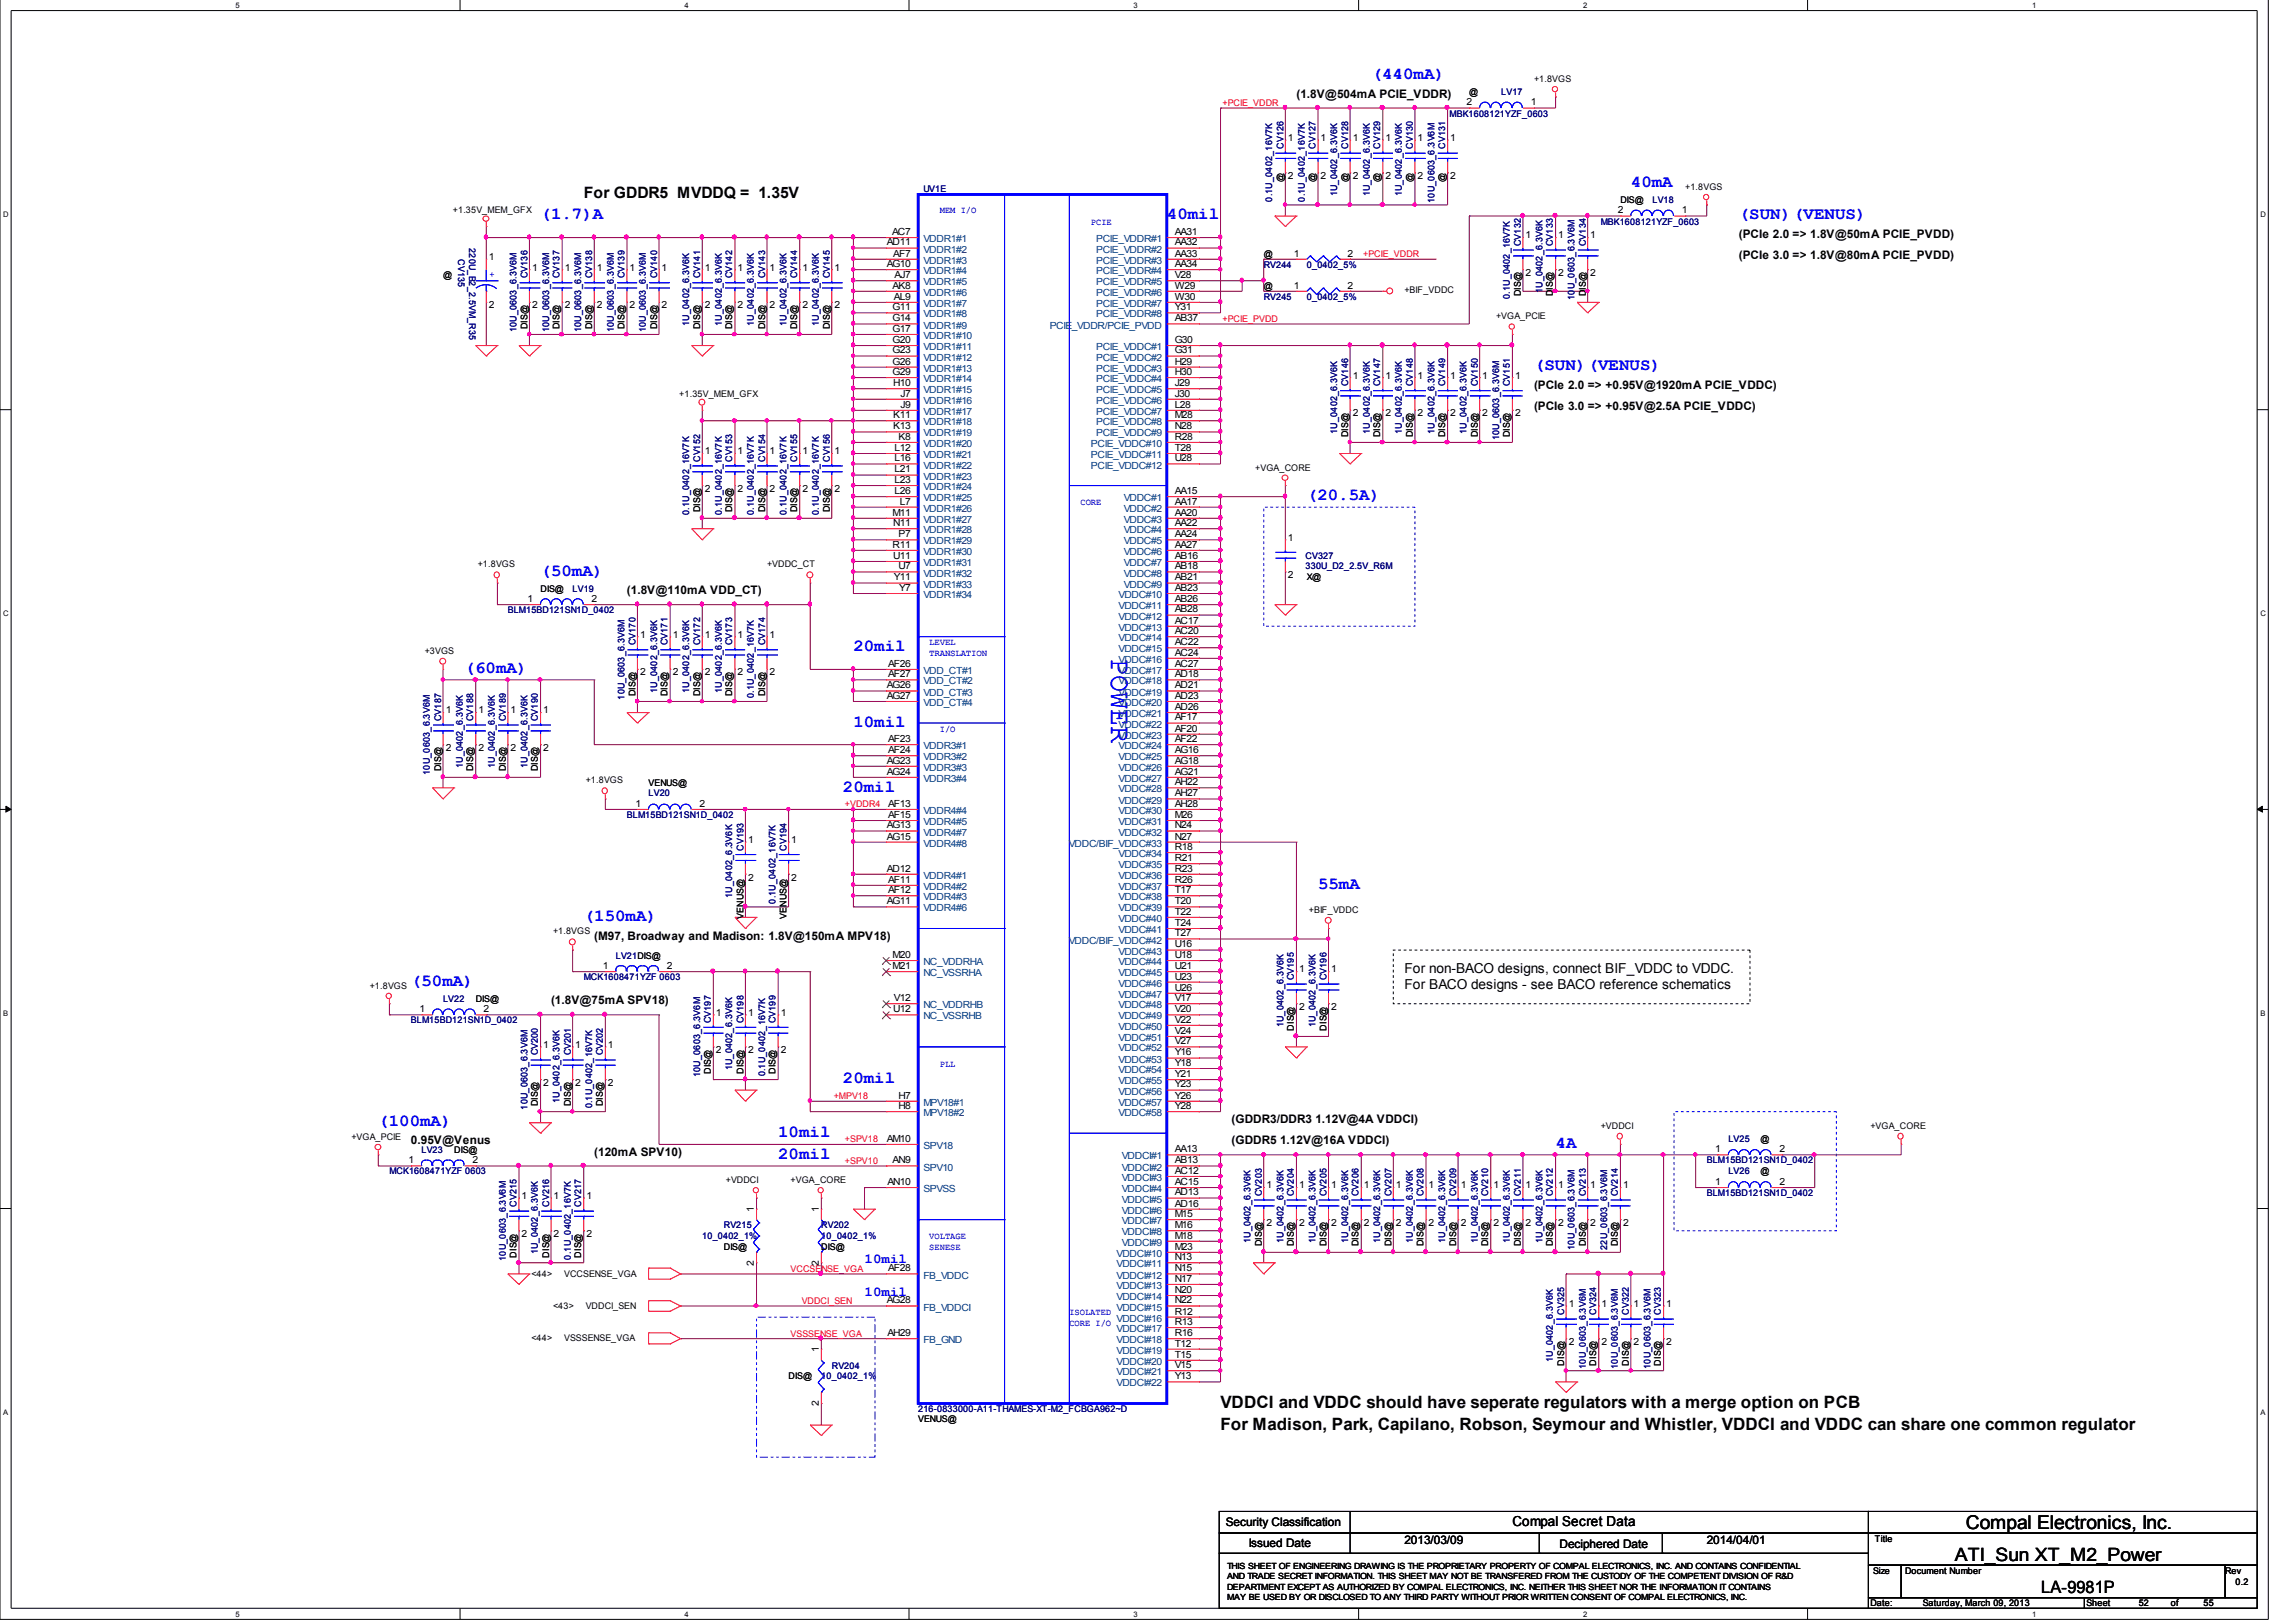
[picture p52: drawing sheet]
<svg xmlns="http://www.w3.org/2000/svg" width="297mm" height="210mm" viewBox="0 0 297 210" stroke-linecap="round" stroke-linejoin="round" font-family="sans-serif">
<defs><g id="words">
<text font-size="3.7" fill="#00f" x="143.8" y="85.2" transform="rotate(90 143.8 85.2)">POWER</text>
<text font-size="2.5" x="254.3" y="197.9">Compal Electronics, Inc.</text>
<text font-size="2.4" x="252.9" y="201.9">ATI_Sun XT_M2_Power</text>
<g font-size="2.2" fill="#00f">
<text x="177.5" y="10.3">(440mA)</text>
<text x="69.9" y="28.4">(1.7)A</text>
<text x="151" y="28.4">40mil</text>
<text x="211" y="24.2">40mA</text>
<text x="225" y="28.4">(SUN)(VENUS)</text>
<text x="198.5" y="47.9">(SUN)(VENUS)</text>
<text x="169.1" y="64.7">(20.5A)</text>
<text x="69.9" y="74.5">(50mA)</text>
<text x="60.1" y="87.1">(60mA)</text>
<text x="110.4" y="84.3">20mil</text>
<text x="110.4" y="94.1">10mil</text>
<text x="109.1" y="102.5">20mil</text>
<text x="75.5" y="119.2">(150mA)</text>
<text x="170.5" y="115">55mA</text>
<text x="53.2" y="127.6">(50mA)</text>
<text x="109.1" y="140.1">20mil</text>
<text x="48.9" y="145.7">(100mA)</text>
<text x="100.7" y="147.2">10mil</text>
<text x="100.7" y="150">20mil</text>
<text x="201.3" y="148.5">4A</text>
</g>
<g font-size="2.2">
<text x="157.9" y="185">For Madison, Park, Capilano, Robson, Seymour and Whistler, VDDCI and VDDC can share one common regulator</text>
<text x="157.9" y="182.2">VDDCI and VDDC should have seperate regulators with a merge option on PCB</text>
<text x="264.1" y="206.1">LA-9981P</text>
</g>
<text font-size="2" x="75.5" y="25.7">For GDDR5 MVDDQ = 1.35V</text>
<g font-size="1.8">
<text x="181.7" y="125.9">For non-BACO designs, connect BIF_VDDC to VDDC.</text>
<text x="181.7" y="128">For BACO designs - see BACO reference schematics</text>
<text x="195.7" y="197.5">Compal Secret Data</text>
</g>
<g font-size="1.8" fill="#00f">
<text x="111.8" y="163.5">10mil</text>
<text x="111.8" y="167.7">10mil</text>
</g>
<g font-size="1.5">
<text x="167.7" y="12.6">(1.8V@504mA PCIE_VDDR)</text>
<text x="225" y="30.7">(PCIe 2.0 =&gt; 1.8V@50mA PCIE_PVDD)</text>
<text x="225" y="33.5">(PCIe 3.0 =&gt; 1.8V@80mA PCIE_PVDD)</text>
<text x="198.5" y="50.3">(PCIe 2.0 =&gt; +0.95V@1920mA PCIE_VDDC)</text>
<text x="198.5" y="53.1">(PCIe 3.0 =&gt; +0.95V@2.5A PCIE_VDDC)</text>
<text x="81.1" y="76.9">(1.8V@110mA VDD_CT)</text>
<text x="76.9" y="121.6">(M97, Broadway and Madison: 1.8V@150mA MPV18)</text>
<text x="71.3" y="130">(1.8V@75mA SPV18)</text>
<text x="53.2" y="148.1">0.95V@Venus</text>
<text x="76.9" y="149.5">(120mA SPV10)</text>
<text x="159.3" y="145.3">(GDDR3/DDR3 1.12V@4A VDDCI)</text>
<text x="159.3" y="148.1">(GDDR5 1.12V@16A VDDCI)</text>
<text x="158.6" y="197.5">Security Classification</text>
<text x="161.5" y="200.2">Issued Date</text>
<text x="181.7" y="199.8">2013/03/09</text>
<text x="201.8" y="200.3">Deciphered Date</text>
<text x="220.8" y="199.8">2014/04/01</text>
</g>
<g font-size="1.3">
<text x="189.7" y="13.6">2</text>
<text x="198" y="13.6">1</text>
<text x="166.6" y="18.3">1</text>
<text x="166.6" y="23.1">2</text>
<text x="170.9" y="18.3">1</text>
<text x="170.9" y="23.1">2</text>
<text x="175" y="18.3">1</text>
<text x="175" y="23.1">2</text>
<text x="179.2" y="18.3">1</text>
<text x="179.2" y="23.1">2</text>
<text x="183.4" y="18.3">1</text>
<text x="183.4" y="23.1">2</text>
<text x="187.6" y="18.3">1</text>
<text x="187.6" y="23.1">2</text>
<text x="209.3" y="27.6">2</text>
<text x="217.6" y="27.6">1</text>
<text x="63.2" y="33.6">1</text>
<text x="68.8" y="35.1">1</text>
<text x="73.1" y="35.1">1</text>
<text x="77.2" y="35.1">1</text>
<text x="81.4" y="35.1">1</text>
<text x="85.6" y="35.1">1</text>
<text x="91.2" y="35.1">1</text>
<text x="95.4" y="35.1">1</text>
<text x="99.6" y="35.1">1</text>
<text x="103.8" y="35.1">1</text>
<text x="107.9" y="35.1">1</text>
<text x="114.7" y="31.8">AD11</text>
<text x="114.7" y="34.6">AG10</text>
<text x="115.4" y="30.4">AC7</text>
<text x="115.6" y="33.2">AF7</text>
<text x="115.7" y="36">AJ7</text>
<text x="152" y="30.4">AA31</text>
<text x="152" y="31.8">AA32</text>
<text x="152" y="33.2">AA33</text>
<text x="152" y="34.6">AA34</text>
<text x="152" y="36">V28</text>
<text x="167.4" y="33.2">1</text>
<text x="174.3" y="33.2">2</text>
<text x="197.4" y="30.8">1</text>
<text x="197.4" y="35.7">2</text>
<text x="201.6" y="30.8">1</text>
<text x="201.6" y="35.7">2</text>
<text x="205.7" y="30.8">1</text>
<text x="205.7" y="35.7">2</text>
<text x="63.2" y="39.9">2</text>
<text x="68.8" y="39.9">2</text>
<text x="73.1" y="39.9">2</text>
<text x="77.2" y="39.9">2</text>
<text x="81.4" y="39.9">2</text>
<text x="85.6" y="39.9">2</text>
<text x="91.2" y="39.9">2</text>
<text x="95.4" y="39.9">2</text>
<text x="99.6" y="39.9">2</text>
<text x="103.8" y="39.9">2</text>
<text x="107.9" y="39.9">2</text>
<text x="115.5" y="37.4">AK8</text>
<text x="115.5" y="40.1">G11</text>
<text x="115.5" y="41.6">G14</text>
<text x="115.7" y="38.8">AL9</text>
<text x="152" y="41.6">AB37</text>
<text x="152" y="37.4">W29</text>
<text x="152" y="38.8">W30</text>
<text x="152" y="40.1">Y31</text>
<text x="167.4" y="37.4">1</text>
<text x="174.3" y="37.4">2</text>
<text x="115.5" y="42.9">G17</text>
<text x="115.5" y="44.4">G20</text>
<text x="115.5" y="45.7">G23</text>
<text x="115.5" y="47.2">G26</text>
<text x="152" y="44.4">G30</text>
<text x="152" y="45.7">G31</text>
<text x="152" y="47.2">H29</text>
<text x="115.5" y="48.5">G29</text>
<text x="115.6" y="50">H10</text>
<text x="116.5" y="51.3">J7</text>
<text x="116.5" y="52.8">J9</text>
<text x="152" y="48.5">H30</text>
<text x="152" y="50">J29</text>
<text x="152" y="51.3">J30</text>
<text x="152" y="52.8">L28</text>
<text x="175" y="49">1</text>
<text x="175" y="53.9">2</text>
<text x="179.2" y="49">1</text>
<text x="179.2" y="53.9">2</text>
<text x="183.4" y="49">1</text>
<text x="183.4" y="53.9">2</text>
<text x="187.6" y="49">1</text>
<text x="187.6" y="53.9">2</text>
<text x="191.8" y="49">1</text>
<text x="191.8" y="53.9">2</text>
<text x="196" y="49">1</text>
<text x="196" y="53.9">2</text>
<text x="91.2" y="58.8">1</text>
<text x="95.4" y="58.8">1</text>
<text x="99.6" y="58.8">1</text>
<text x="103.8" y="58.8">1</text>
<text x="107.9" y="58.8">1</text>
<text x="115.6" y="54.1">K11</text>
<text x="115.6" y="55.6">K13</text>
<text x="115.7" y="58.3">L12</text>
<text x="115.7" y="59.7">L16</text>
<text x="116.2" y="56.9">K8</text>
<text x="152" y="56.9">R28</text>
<text x="152" y="58.3">T28</text>
<text x="152" y="59.7">U28</text>
<text x="152" y="54.1">M28</text>
<text x="152" y="55.6">N28</text>
<text x="91.2" y="63.7">2</text>
<text x="95.4" y="63.7">2</text>
<text x="99.6" y="63.7">2</text>
<text x="103.8" y="63.7">2</text>
<text x="107.9" y="63.7">2</text>
<text x="115.7" y="61.1">L21</text>
<text x="115.7" y="62.5">L23</text>
<text x="115.7" y="63.9">L26</text>
<text x="116.4" y="65.3">L7</text>
<text x="152" y="63.9">AA15</text>
<text x="152" y="65.3">AA17</text>
<text x="115.5" y="66.7">M11</text>
<text x="115.5" y="70.9">R11</text>
<text x="115.6" y="68.1">N11</text>
<text x="116.2" y="69.5">P7</text>
<text x="152" y="66.7">AA20</text>
<text x="152" y="68.1">AA22</text>
<text x="152" y="69.5">AA24</text>
<text x="152" y="70.9">AA27</text>
<text x="166.6" y="69.9">1</text>
<text x="68.2" y="77.9">1</text>
<text x="76.5" y="77.9">2</text>
<text x="115.6" y="72.3">U11</text>
<text x="115.7" y="75.1">Y11</text>
<text x="116.2" y="73.7">U7</text>
<text x="116.3" y="76.5">Y7</text>
<text x="152" y="75.1">AB21</text>
<text x="152" y="76.5">AB23</text>
<text x="152" y="77.9">AB26</text>
<text x="152" y="72.3">AB16</text>
<text x="152" y="73.7">AB18</text>
<text x="166.6" y="74.9">2</text>
<text x="82.8" y="82.6">1</text>
<text x="87" y="82.6">1</text>
<text x="91.2" y="82.6">1</text>
<text x="95.4" y="82.6">1</text>
<text x="99.6" y="82.6">1</text>
<text x="152" y="79.3">AB28</text>
<text x="152" y="80.7">AC17</text>
<text x="152" y="82.1">AC20</text>
<text x="152" y="83.5">AC22</text>
<text x="82.8" y="87.4">2</text>
<text x="87" y="87.4">2</text>
<text x="91.2" y="87.4">2</text>
<text x="95.4" y="87.4">2</text>
<text x="99.6" y="87.4">2</text>
<text x="114.7" y="89.1">AG26</text>
<text x="114.9" y="86.3">AF26</text>
<text x="114.9" y="87.6">AF27</text>
<text x="152" y="84.9">AC24</text>
<text x="152" y="86.3">AC27</text>
<text x="152" y="87.6">AD18</text>
<text x="152" y="89.1">AD21</text>
<text x="57.7" y="92.3">1</text>
<text x="61.9" y="92.3">1</text>
<text x="66" y="92.3">1</text>
<text x="70.3" y="92.3">1</text>
<text x="114.7" y="90.4">AG27</text>
<text x="152" y="90.4">AD23</text>
<text x="152" y="91.9">AD26</text>
<text x="152" y="93.2">AF17</text>
<text x="152" y="94.7">AF20</text>
<text x="57.7" y="97.2">2</text>
<text x="61.9" y="97.2">2</text>
<text x="66" y="97.2">2</text>
<text x="70.3" y="97.2">2</text>
<text x="114.7" y="98.8">AG23</text>
<text x="114.7" y="100.3">AG24</text>
<text x="114.9" y="96">AF23</text>
<text x="114.9" y="97.5">AF24</text>
<text x="152" y="96">AF22</text>
<text x="152" y="97.5">AG16</text>
<text x="152" y="98.8">AG18</text>
<text x="152" y="100.3">AG21</text>
<text x="152" y="101.6">AH22</text>
<text x="82.2" y="104.4">1</text>
<text x="90.5" y="104.4">2</text>
<text x="114.7" y="107.2">AG13</text>
<text x="114.9" y="104.4">AF13</text>
<text x="114.9" y="105.8">AF15</text>
<text x="152" y="105.8">M26</text>
<text x="152" y="107.2">N24</text>
<text x="152" y="103.1">AH27</text>
<text x="152" y="104.4">AH28</text>
<text x="96.8" y="109.1">1</text>
<text x="96.8" y="114">2</text>
<text x="102.4" y="109.1">1</text>
<text x="102.4" y="114">2</text>
<text x="114.7" y="108.6">AG15</text>
<text x="114.7" y="112.8">AD12</text>
<text x="152" y="108.6">N27</text>
<text x="152" y="110">R18</text>
<text x="152" y="111.4">R21</text>
<text x="152" y="112.8">R23</text>
<text x="114.7" y="117">AG11</text>
<text x="114.9" y="114.2">AF11</text>
<text x="114.9" y="115.6">AF12</text>
<text x="152" y="114.2">R26</text>
<text x="152" y="115.6">T17</text>
<text x="152" y="117">T20</text>
<text x="152" y="118.4">T22</text>
<text x="152" y="119.8">T24</text>
<text x="78" y="125.4">1</text>
<text x="86.3" y="125.4">2</text>
<text x="115.5" y="124">M20</text>
<text x="115.5" y="125.4">M21</text>
<text x="152" y="121.2">T27</text>
<text x="152" y="122.6">U16</text>
<text x="152" y="124">U18</text>
<text x="152" y="125.4">U21</text>
<text x="168.1" y="125.8">1</text>
<text x="172.2" y="125.8">1</text>
<text x="54.3" y="131">1</text>
<text x="62.6" y="131">2</text>
<text x="92.6" y="131.4">1</text>
<text x="96.8" y="131.4">1</text>
<text x="101" y="131.4">1</text>
<text x="115.6" y="131">U12</text>
<text x="115.7" y="129.6">V12</text>
<text x="152" y="126.8">U23</text>
<text x="152" y="128.2">U26</text>
<text x="152" y="129.6">V17</text>
<text x="152" y="131">V20</text>
<text x="168.1" y="130.7">2</text>
<text x="172.2" y="130.7">2</text>
<text x="70.3" y="135.7">1</text>
<text x="74.4" y="135.7">1</text>
<text x="78.7" y="135.7">1</text>
<text x="92.6" y="136.3">2</text>
<text x="96.8" y="136.3">2</text>
<text x="101" y="136.3">2</text>
<text x="152" y="132.3">V22</text>
<text x="152" y="133.8">V24</text>
<text x="152" y="135.1">V27</text>
<text x="152" y="136.6">Y16</text>
<text x="152" y="137.9">Y18</text>
<text x="70.3" y="140.5">2</text>
<text x="74.4" y="140.5">2</text>
<text x="78.7" y="140.5">2</text>
<text x="116.2" y="142.2">H7</text>
<text x="116.2" y="143.5">H8</text>
<text x="152" y="139.4">Y21</text>
<text x="152" y="140.7">Y23</text>
<text x="152" y="142.2">Y26</text>
<text x="152" y="143.5">Y28</text>
<text x="114.7" y="147.8">AM10</text>
<text x="152" y="149.1">AA13</text>
<text x="221.9" y="149.1">1</text>
<text x="230.2" y="149.1">2</text>
<text x="52.8" y="150.6">1</text>
<text x="61.1" y="150.6">2</text>
<text x="67.5" y="155.2">1</text>
<text x="71.6" y="155.2">1</text>
<text x="75.9" y="155.2">1</text>
<text x="114.8" y="153.3">AN10</text>
<text x="115.5" y="150.6">AN9</text>
<text x="152" y="151.9">AC12</text>
<text x="152" y="153.3">AC15</text>
<text x="152" y="154.7">AD13</text>
<text x="152" y="150.6">AB13</text>
<text x="163.8" y="153.8">1</text>
<text x="168.1" y="153.8">1</text>
<text x="172.2" y="153.8">1</text>
<text x="176.4" y="153.8">1</text>
<text x="180.6" y="153.8">1</text>
<text x="184.8" y="153.8">1</text>
<text x="189" y="153.8">1</text>
<text x="193.2" y="153.8">1</text>
<text x="197.4" y="153.8">1</text>
<text x="201.6" y="153.8">1</text>
<text x="205.7" y="153.8">1</text>
<text x="210" y="153.8">1</text>
<text x="221.9" y="153.3">1</text>
<text x="230.2" y="153.3">2</text>
<text x="67.5" y="160">2</text>
<text x="71.6" y="160">2</text>
<text x="75.9" y="160">2</text>
<text x="97.5" y="156.8" transform="rotate(-90 97.5 156.8)">1</text>
<text x="105.9" y="156.8" transform="rotate(-90 105.9 156.8)">1</text>
<text x="152" y="156.1">AD16</text>
<text x="152" y="158.9">M16</text>
<text x="152" y="160.3">M18</text>
<text x="152" y="161.7">M23</text>
<text x="152" y="157.5">M15</text>
<text x="163.8" y="158.7">2</text>
<text x="168.1" y="158.7">2</text>
<text x="172.2" y="158.7">2</text>
<text x="176.4" y="158.7">2</text>
<text x="180.6" y="158.7">2</text>
<text x="184.8" y="158.7">2</text>
<text x="189" y="158.7">2</text>
<text x="193.2" y="158.7">2</text>
<text x="197.4" y="158.7">2</text>
<text x="201.6" y="158.7">2</text>
<text x="205.7" y="158.7">2</text>
<text x="210" y="158.7">2</text>
<text x="97.5" y="163.8" transform="rotate(-90 97.5 163.8)">2</text>
<text x="105.9" y="163.8" transform="rotate(-90 105.9 163.8)">2</text>
<text x="114.9" y="164.5">AF28</text>
<text x="152" y="164.5">N15</text>
<text x="152" y="165.9">N17</text>
<text x="152" y="167.3">N20</text>
<text x="152" y="163.1">N13</text>
<text x="114.7" y="168.7">AG28</text>
<text x="114.8" y="172.9">AH29</text>
<text x="152" y="168.7">N22</text>
<text x="152" y="171.5">R13</text>
<text x="152" y="172.9">R16</text>
<text x="152" y="170.1">R12</text>
<text x="202.9" y="169.2">1</text>
<text x="207.2" y="169.2">1</text>
<text x="211.3" y="169.2">1</text>
<text x="215.6" y="169.2">1</text>
<text x="105.9" y="175" transform="rotate(-90 105.9 175)">1</text>
<text x="152" y="175.7">T15</text>
<text x="152" y="177.1">V15</text>
<text x="152" y="174.3">T12</text>
<text x="152" y="178.5">Y13</text>
<text x="202.9" y="174">2</text>
<text x="207.2" y="174">2</text>
<text x="211.3" y="174">2</text>
<text x="215.6" y="174">2</text>
<text x="105.9" y="182" transform="rotate(-90 105.9 182)">2</text>
</g>
<g font-size="1.3" fill="#004080">
<text x="119.5" y="31.3">VDDR1#1</text>
<text x="119.5" y="32.7">VDDR1#2</text>
<text x="119.5" y="34.1">VDDR1#3</text>
<text x="119.5" y="35.5">VDDR1#4</text>
<text x="141.8" y="31.3">PCIE_VDDR#1</text>
<text x="141.8" y="32.7">PCIE_VDDR#2</text>
<text x="141.8" y="34.1">PCIE_VDDR#3</text>
<text x="141.8" y="35.5">PCIE_VDDR#4</text>
<text x="119.5" y="36.9">VDDR1#5</text>
<text x="119.5" y="38.3">VDDR1#6</text>
<text x="119.5" y="39.7">VDDR1#7</text>
<text x="119.5" y="41.1">VDDR1#8</text>
<text x="141.8" y="36.9">PCIE_VDDR#5</text>
<text x="141.8" y="38.3">PCIE_VDDR#6</text>
<text x="141.8" y="39.7">PCIE_VDDR#7</text>
<text x="141.8" y="41.1">PCIE_VDDR#8</text>
<text x="119.5" y="43.9">VDDR1#10</text>
<text x="119.5" y="45.3">VDDR1#11</text>
<text x="119.5" y="46.7">VDDR1#12</text>
<text x="119.5" y="42.5">VDDR1#9</text>
<text x="135.8" y="42.5">PCIE_VDDR/PCIE_PVDD</text>
<text x="141.8" y="45.3">PCIE_VDDC#1</text>
<text x="141.8" y="46.7">PCIE_VDDC#2</text>
<text x="119.5" y="48.1">VDDR1#13</text>
<text x="119.5" y="49.5">VDDR1#14</text>
<text x="119.5" y="50.9">VDDR1#15</text>
<text x="119.5" y="52.3">VDDR1#16</text>
<text x="119.5" y="53.7">VDDR1#17</text>
<text x="141.8" y="48.1">PCIE_VDDC#3</text>
<text x="141.8" y="49.5">PCIE_VDDC#4</text>
<text x="141.8" y="50.9">PCIE_VDDC#5</text>
<text x="141.8" y="52.3">PCIE_VDDC#6</text>
<text x="141.8" y="53.7">PCIE_VDDC#7</text>
<text x="119.5" y="55">VDDR1#18</text>
<text x="119.5" y="56.5">VDDR1#19</text>
<text x="119.5" y="57.8">VDDR1#20</text>
<text x="119.5" y="59.3">VDDR1#21</text>
<text x="141.1" y="57.8">PCIE_VDDC#10</text>
<text x="141.1" y="59.3">PCIE_VDDC#11</text>
<text x="141.8" y="55">PCIE_VDDC#8</text>
<text x="141.8" y="56.5">PCIE_VDDC#9</text>
<text x="119.5" y="60.6">VDDR1#22</text>
<text x="119.5" y="62.1">VDDR1#23</text>
<text x="119.5" y="63.4">VDDR1#24</text>
<text x="119.5" y="64.9">VDDR1#25</text>
<text x="141.1" y="60.6">PCIE_VDDC#12</text>
<text x="145.4" y="64.9">VDDC#1</text>
<text x="119.5" y="66.2">VDDR1#26</text>
<text x="119.5" y="67.7">VDDR1#27</text>
<text x="119.5" y="69">VDDR1#28</text>
<text x="119.5" y="70.5">VDDR1#29</text>
<text x="119.5" y="71.8">VDDR1#30</text>
<text x="145.4" y="66.2">VDDC#2</text>
<text x="145.4" y="67.7">VDDC#3</text>
<text x="145.4" y="69">VDDC#4</text>
<text x="145.4" y="70.5">VDDC#5</text>
<text x="145.4" y="71.8">VDDC#6</text>
<text x="119.5" y="73.3">VDDR1#31</text>
<text x="119.5" y="74.6">VDDR1#32</text>
<text x="119.5" y="76">VDDR1#33</text>
<text x="119.5" y="77.4">VDDR1#34</text>
<text x="144.7" y="77.4">VDDC#10</text>
<text x="145.4" y="76">VDDC#9</text>
<text x="145.4" y="73.3">VDDC#7</text>
<text x="145.4" y="74.6">VDDC#8</text>
<text x="144.7" y="78.8">VDDC#11</text>
<text x="144.7" y="80.2">VDDC#12</text>
<text x="144.7" y="81.6">VDDC#13</text>
<text x="144.7" y="83">VDDC#14</text>
<text x="119.5" y="87.2">VDD_CT#1</text>
<text x="119.5" y="88.6">VDD_CT#2</text>
<text x="144.7" y="84.4">VDDC#15</text>
<text x="144.7" y="85.8">VDDC#16</text>
<text x="144.7" y="87.2">VDDC#17</text>
<text x="144.7" y="88.6">VDDC#18</text>
<text x="119.5" y="90">VDD_CT#3</text>
<text x="119.5" y="91.4">VDD_CT#4</text>
<text x="144.7" y="90">VDDC#19</text>
<text x="144.7" y="91.4">VDDC#20</text>
<text x="144.7" y="92.8">VDDC#21</text>
<text x="144.7" y="94.2">VDDC#22</text>
<text x="144.7" y="95.6">VDDC#23</text>
<text x="119.5" y="97">VDDR3#1</text>
<text x="119.5" y="98.4">VDDR3#2</text>
<text x="119.5" y="99.8">VDDR3#3</text>
<text x="119.5" y="101.2">VDDR3#4</text>
<text x="144.7" y="97">VDDC#24</text>
<text x="144.7" y="98.4">VDDC#25</text>
<text x="144.7" y="99.8">VDDC#26</text>
<text x="144.7" y="101.2">VDDC#27</text>
<text x="119.5" y="105.3">VDDR4#4</text>
<text x="119.5" y="106.8">VDDR4#5</text>
<text x="144.7" y="102.5">VDDC#28</text>
<text x="144.7" y="106.8">VDDC#31</text>
<text x="144.7" y="104">VDDC#29</text>
<text x="144.7" y="105.3">VDDC#30</text>
<text x="119.5" y="108.1">VDDR4#7</text>
<text x="119.5" y="109.6">VDDR4#8</text>
<text x="119.5" y="113.7">VDDR4#1</text>
<text x="138.3" y="109.6">VDDC/BIF_VDDC#33</text>
<text x="144.7" y="108.1">VDDC#32</text>
<text x="144.7" y="110.9">VDDC#34</text>
<text x="144.7" y="112.4">VDDC#35</text>
<text x="144.7" y="113.7">VDDC#36</text>
<text x="119.5" y="115.2">VDDR4#2</text>
<text x="119.5" y="116.5">VDDR4#3</text>
<text x="119.5" y="118">VDDR4#6</text>
<text x="144.7" y="115.2">VDDC#37</text>
<text x="144.7" y="116.5">VDDC#38</text>
<text x="144.7" y="118">VDDC#39</text>
<text x="144.7" y="119.3">VDDC#40</text>
<text x="119.5" y="124.9">NC_VDDRHA</text>
<text x="138.3" y="122.1">VDDC/BIF_VDDC#42</text>
<text x="144.7" y="120.7">VDDC#41</text>
<text x="144.7" y="123.5">VDDC#43</text>
<text x="144.7" y="124.9">VDDC#44</text>
<text x="119.5" y="130.5">NC_VDDRHB</text>
<text x="119.5" y="126.3">NC_VSSRHA</text>
<text x="119.5" y="131.9">NC_VSSRHB</text>
<text x="144.7" y="126.3">VDDC#45</text>
<text x="144.7" y="127.7">VDDC#46</text>
<text x="144.7" y="129.1">VDDC#47</text>
<text x="144.7" y="130.5">VDDC#48</text>
<text x="144.7" y="131.9">VDDC#49</text>
<text x="144.7" y="133.3">VDDC#50</text>
<text x="144.7" y="134.7">VDDC#51</text>
<text x="144.7" y="136.1">VDDC#52</text>
<text x="144.7" y="137.5">VDDC#53</text>
<text x="119.5" y="143.1">MPV18#1</text>
<text x="144.7" y="138.9">VDDC#54</text>
<text x="144.7" y="140.3">VDDC#55</text>
<text x="144.7" y="141.7">VDDC#56</text>
<text x="144.7" y="143.1">VDDC#57</text>
<text x="119.5" y="144.5">MPV18#2</text>
<text x="119.5" y="148.7">SPV18</text>
<text x="144.7" y="144.5">VDDC#58</text>
<text x="119.5" y="151.5">SPV10</text>
<text x="119.5" y="154.3">SPVSS</text>
<text x="145.1" y="152.8">VDDCI#3</text>
<text x="145.1" y="154.3">VDDCI#4</text>
<text x="145.1" y="155.6">VDDCI#5</text>
<text x="145.1" y="151.5">VDDCI#2</text>
<text x="145.1" y="150">VDDCI#1</text>
<text x="145.1" y="157.1">VDDCI#6</text>
<text x="145.1" y="159.9">VDDCI#8</text>
<text x="145.1" y="161.2">VDDCI#9</text>
<text x="145.1" y="158.4">VDDCI#7</text>
<text x="119.5" y="165.5">FB_VDDC</text>
<text x="144.4" y="162.7">VDDCI#10</text>
<text x="144.4" y="165.5">VDDCI#12</text>
<text x="144.4" y="166.8">VDDCI#13</text>
<text x="144.4" y="164">VDDCI#11</text>
<text x="119.5" y="169.6">FB_VDDCI</text>
<text x="119.5" y="173.8">FB_GND</text>
<text x="144.4" y="168.2">VDDCI#14</text>
<text x="144.4" y="169.6">VDDCI#15</text>
<text x="144.4" y="172.4">VDDCI#17</text>
<text x="144.4" y="173.8">VDDCI#18</text>
<text x="144.4" y="171">VDDCI#16</text>
<text x="144.4" y="176.6">VDDCI#20</text>
<text x="144.4" y="178">VDDCI#21</text>
<text x="144.4" y="175.2">VDDCI#19</text>
<text x="144.4" y="179.4">VDDCI#22</text>
</g>
<g font-size="1.2">
<text x="198.5" y="10.6">+1.8VGS</text>
<text x="190.1" y="12.3">@</text>
<text x="166" y="23.6" transform="rotate(-90 166 23.6)">@</text>
<text x="170.2" y="23.6" transform="rotate(-90 170.2 23.6)">@</text>
<text x="174.4" y="23.6" transform="rotate(-90 174.4 23.6)">@</text>
<text x="178.6" y="23.6" transform="rotate(-90 178.6 23.6)">@</text>
<text x="182.8" y="23.6" transform="rotate(-90 182.8 23.6)">@</text>
<text x="186.9" y="23.6" transform="rotate(-90 186.9 23.6)">@</text>
<text x="58.6" y="27.6">+1.35V_MEM_GFX</text>
<text x="209.6" y="26.3">DIS@</text>
<text x="218" y="24.6">+1.8VGS</text>
<text x="57.3" y="36">@</text>
<text x="163.5" y="33.2">@</text>
<text x="163.5" y="37.4">@</text>
<text x="181.7" y="37.9">+BIF_VDDC</text>
<text x="193.5" y="41.3">+VGA_PCIE</text>
<text x="196.8" y="38.4" transform="rotate(-90 196.8 38.4)">DIS@</text>
<text x="200.9" y="38.4" transform="rotate(-90 200.9 38.4)">DIS@</text>
<text x="205.1" y="38.4" transform="rotate(-90 205.1 38.4)">DIS@</text>
<text x="68.2" y="42.6" transform="rotate(-90 68.2 42.6)">DIS@</text>
<text x="72.4" y="42.6" transform="rotate(-90 72.4 42.6)">DIS@</text>
<text x="76.6" y="42.6" transform="rotate(-90 76.6 42.6)">DIS@</text>
<text x="80.8" y="42.6" transform="rotate(-90 80.8 42.6)">DIS@</text>
<text x="85" y="42.6" transform="rotate(-90 85 42.6)">DIS@</text>
<text x="90.6" y="42.6" transform="rotate(-90 90.6 42.6)">DIS@</text>
<text x="94.7" y="42.6" transform="rotate(-90 94.7 42.6)">DIS@</text>
<text x="99" y="42.6" transform="rotate(-90 99 42.6)">DIS@</text>
<text x="103.1" y="42.6" transform="rotate(-90 103.1 42.6)">DIS@</text>
<text x="107.4" y="42.6" transform="rotate(-90 107.4 42.6)">DIS@</text>
<text x="87.9" y="51.4">+1.35V_MEM_GFX</text>
<text x="174.4" y="56.6" transform="rotate(-90 174.4 56.6)">DIS@</text>
<text x="178.6" y="56.6" transform="rotate(-90 178.6 56.6)">DIS@</text>
<text x="182.8" y="56.6" transform="rotate(-90 182.8 56.6)">DIS@</text>
<text x="186.9" y="56.6" transform="rotate(-90 186.9 56.6)">DIS@</text>
<text x="191.2" y="56.6" transform="rotate(-90 191.2 56.6)">DIS@</text>
<text x="195.3" y="56.6" transform="rotate(-90 195.3 56.6)">DIS@</text>
<text x="162.4" y="60.9">+VGA_CORE</text>
<text x="90.6" y="66.3" transform="rotate(-90 90.6 66.3)">DIS@</text>
<text x="94.7" y="66.3" transform="rotate(-90 94.7 66.3)">DIS@</text>
<text x="99" y="66.3" transform="rotate(-90 99 66.3)">DIS@</text>
<text x="103.1" y="66.3" transform="rotate(-90 103.1 66.3)">DIS@</text>
<text x="107.4" y="66.3" transform="rotate(-90 107.4 66.3)">DIS@</text>
<text x="61.8" y="73.4">+1.8VGS</text>
<text x="69.9" y="76.6">DIS@</text>
<text x="99.2" y="73.4">+VDDC_CT</text>
<text x="169.1" y="75.1">X@</text>
<text x="54.9" y="84.6">+3VGS</text>
<text x="82.2" y="90.1" transform="rotate(-90 82.2 90.1)">DIS@</text>
<text x="86.4" y="90.1" transform="rotate(-90 86.4 90.1)">DIS@</text>
<text x="90.6" y="90.1" transform="rotate(-90 90.6 90.1)">DIS@</text>
<text x="94.7" y="90.1" transform="rotate(-90 94.7 90.1)">DIS@</text>
<text x="99" y="90.1" transform="rotate(-90 99 90.1)">DIS@</text>
<text x="57.1" y="99.8" transform="rotate(-90 57.1 99.8)">DIS@</text>
<text x="61.2" y="99.8" transform="rotate(-90 61.2 99.8)">DIS@</text>
<text x="65.4" y="99.8" transform="rotate(-90 65.4 99.8)">DIS@</text>
<text x="69.6" y="99.8" transform="rotate(-90 69.6 99.8)">DIS@</text>
<text x="75.8" y="101.4">+1.8VGS</text>
<text x="83.9" y="101.7">VENUS@</text>
<text x="96.2" y="118.9" transform="rotate(-90 96.2 118.9)">VENUS@</text>
<text x="101.8" y="118.9" transform="rotate(-90 101.8 118.9)">VENUS@</text>
<text x="169.3" y="118.1">+BIF_VDDC</text>
<text x="71.5" y="120.9">+1.8VGS</text>
<text x="47.8" y="127.9">+1.8VGS</text>
<text x="61.6" y="129.6">DIS@</text>
<text x="167.4" y="133.4" transform="rotate(-90 167.4 133.4)">DIS@</text>
<text x="171.6" y="133.4" transform="rotate(-90 171.6 133.4)">DIS@</text>
<text x="69.6" y="143.2" transform="rotate(-90 69.6 143.2)">DIS@</text>
<text x="73.8" y="143.2" transform="rotate(-90 73.8 143.2)">DIS@</text>
<text x="78" y="143.2" transform="rotate(-90 78 143.2)">DIS@</text>
<text x="91.9" y="139" transform="rotate(-90 91.9 139)">DIS@</text>
<text x="96.2" y="139" transform="rotate(-90 96.2 139)">DIS@</text>
<text x="100.3" y="139" transform="rotate(-90 100.3 139)">DIS@</text>
<text x="45.5" y="147.5">+VGA_PCIE</text>
<text x="58.8" y="149.2">DIS@</text>
<text x="207.1" y="146.1">+VDDCI</text>
<text x="227.8" y="147.8">@</text>
<text x="242" y="146.1">+VGA_CORE</text>
<text x="93.9" y="153.1">+VDDCI</text>
<text x="102.3" y="153.1">+VGA_CORE</text>
<text x="227.8" y="152">@</text>
<text x="93.6" y="161.7">DIS@</text>
<text x="106.3" y="161.7">DIS@</text>
<text x="163.2" y="161.3" transform="rotate(-90 163.2 161.3)">DIS@</text>
<text x="167.4" y="161.3" transform="rotate(-90 167.4 161.3)">DIS@</text>
<text x="171.6" y="161.3" transform="rotate(-90 171.6 161.3)">DIS@</text>
<text x="175.8" y="161.3" transform="rotate(-90 175.8 161.3)">DIS@</text>
<text x="180" y="161.3" transform="rotate(-90 180 161.3)">DIS@</text>
<text x="184.1" y="161.3" transform="rotate(-90 184.1 161.3)">DIS@</text>
<text x="188.4" y="161.3" transform="rotate(-90 188.4 161.3)">DIS@</text>
<text x="192.5" y="161.3" transform="rotate(-90 192.5 161.3)">DIS@</text>
<text x="196.8" y="161.3" transform="rotate(-90 196.8 161.3)">DIS@</text>
<text x="200.9" y="161.3" transform="rotate(-90 200.9 161.3)">DIS@</text>
<text x="205.1" y="161.3" transform="rotate(-90 205.1 161.3)">DIS@</text>
<text x="209.3" y="161.3" transform="rotate(-90 209.3 161.3)">DIS@</text>
<text x="66.8" y="162.7" transform="rotate(-90 66.8 162.7)">DIS@</text>
<text x="68.7" y="165.2">&lt;44&gt;</text>
<text x="71" y="162.7" transform="rotate(-90 71 162.7)">DIS@</text>
<text x="73" y="165.2">VCCSENSE_VGA</text>
<text x="75.2" y="162.7" transform="rotate(-90 75.2 162.7)">DIS@</text>
<text x="68.7" y="173.6">&lt;44&gt;</text>
<text x="71.5" y="169.4">&lt;43&gt;</text>
<text x="73" y="173.6">VSSSENSE_VGA</text>
<text x="75.8" y="169.4">VDDCI_SEN</text>
<text x="102" y="178.5">DIS@</text>
<text x="202.4" y="176.7" transform="rotate(-90 202.4 176.7)">DIS@</text>
<text x="206.5" y="176.7" transform="rotate(-90 206.5 176.7)">DIS@</text>
<text x="210.7" y="176.7" transform="rotate(-90 210.7 176.7)">DIS@</text>
<text x="214.9" y="176.7" transform="rotate(-90 214.9 176.7)">DIS@</text>
<text x="118.8" y="184.1">VENUS@</text>
<text x="242.3" y="203.6">Size</text>
<text x="242.6" y="199.6">Title</text>
<text x="246.5" y="203.6">Document Number</text>
<text x="287.9" y="203.6">Rev</text>
<text x="242" y="207.9">Date:</text>
<text x="248.8" y="207.9">Saturday, March 09, 2013</text>
<text x="269.9" y="207.9">Sheet</text>
<text x="276.7" y="207.9">52</text>
<text x="280.8" y="207.9">of</text>
<text x="285.1" y="207.9">55</text>
<text x="289.2" y="205.1">0.2</text>
</g>
<g font-size="1.2" fill="#f00">
<text x="158.2" y="13.7">+PCIE_VDDR</text>
<text x="176.4" y="33.3">+PCIE_VDDR</text>
<text x="158.2" y="41.7">+PCIE_PVDD</text>
<text x="109.3" y="104.5">+VDDR4</text>
<text x="107.9" y="142.3">+MPV18</text>
<text x="109.3" y="147.8">+SPV18</text>
<text x="109.3" y="150.6">+SPV10</text>
<text x="102.3" y="164.6">VCCSENSE_VGA</text>
<text x="102.3" y="173">VSSSENSE_VGA</text>
<text x="103.7" y="168.8">VDDCI_SEN</text>
</g>
<g font-size="1.2" fill="#000080">
<text x="187.5" y="15.1">MBK1608121YZF_0603</text>
<text x="194.2" y="12.3">LV17</text>
<text x="166" y="19.2" transform="rotate(-90 166 19.2)">CV126</text>
<text x="170.2" y="19.2" transform="rotate(-90 170.2 19.2)">CV127</text>
<text x="174.4" y="19.2" transform="rotate(-90 174.4 19.2)">CV128</text>
<text x="178.6" y="19.2" transform="rotate(-90 178.6 19.2)">CV129</text>
<text x="182.8" y="19.2" transform="rotate(-90 182.8 19.2)">CV130</text>
<text x="186.9" y="19.2" transform="rotate(-90 186.9 19.2)">CV131</text>
<text x="119.5" y="24.8">UV1E</text>
<text x="164.6" y="26.1" transform="rotate(-90 164.6 26.1)">0.1U_0402_16V7K</text>
<text x="168.8" y="26.1" transform="rotate(-90 168.8 26.1)">0.1U_0402_16V7K</text>
<text x="173" y="25.4" transform="rotate(-90 173 25.4)">1U_0402_6.3V6K</text>
<text x="177.2" y="25.4" transform="rotate(-90 177.2 25.4)">1U_0402_6.3V6K</text>
<text x="181.4" y="25.4" transform="rotate(-90 181.4 25.4)">1U_0402_6.3V6K</text>
<text x="185.6" y="26.3" transform="rotate(-90 185.6 26.3)">10U_0603_6.3V6M</text>
<text x="207.1" y="29.1">MBK1608121YZF_0603</text>
<text x="213.8" y="26.3">LV18</text>
<text x="59.3" y="33.5" transform="rotate(90 59.3 33.5)">CV135</text>
<text x="60.7" y="32.1" transform="rotate(90 60.7 32.1)">220U_B2_2.5VM_R35</text>
<text x="68.2" y="36" transform="rotate(-90 68.2 36)">CV136</text>
<text x="72.4" y="36" transform="rotate(-90 72.4 36)">CV137</text>
<text x="76.6" y="36" transform="rotate(-90 76.6 36)">CV138</text>
<text x="80.8" y="36" transform="rotate(-90 80.8 36)">CV139</text>
<text x="85" y="36" transform="rotate(-90 85 36)">CV140</text>
<text x="90.6" y="36" transform="rotate(-90 90.6 36)">CV141</text>
<text x="94.7" y="36" transform="rotate(-90 94.7 36)">CV142</text>
<text x="99" y="36" transform="rotate(-90 99 36)">CV143</text>
<text x="103.1" y="36" transform="rotate(-90 103.1 36)">CV144</text>
<text x="107.4" y="36" transform="rotate(-90 107.4 36)">CV145</text>
<text x="163.5" y="34.6">RV244</text>
<text x="169.1" y="34.6">0_0402_5%</text>
<text x="196.8" y="31.8" transform="rotate(-90 196.8 31.8)">CV132</text>
<text x="200.9" y="31.8" transform="rotate(-90 200.9 31.8)">CV133</text>
<text x="205.1" y="31.8" transform="rotate(-90 205.1 31.8)">CV134</text>
<text x="163.5" y="38.8">RV245</text>
<text x="169.1" y="38.8">0_0402_5%</text>
<text x="195.3" y="38.7" transform="rotate(-90 195.3 38.7)">0.1U_0402_16V7K</text>
<text x="199.6" y="37.9" transform="rotate(-90 199.6 37.9)">1U_0402_6.3V6K</text>
<text x="203.7" y="38.8" transform="rotate(-90 203.7 38.8)">10U_0603_6.3V6M</text>
<text x="66.8" y="43" transform="rotate(-90 66.8 43)">10U_0603_6.3V6M</text>
<text x="71" y="43" transform="rotate(-90 71 43)">10U_0603_6.3V6M</text>
<text x="75.2" y="43" transform="rotate(-90 75.2 43)">10U_0603_6.3V6M</text>
<text x="79.4" y="43" transform="rotate(-90 79.4 43)">10U_0603_6.3V6M</text>
<text x="83.6" y="43" transform="rotate(-90 83.6 43)">10U_0603_6.3V6M</text>
<text x="89.2" y="42.2" transform="rotate(-90 89.2 42.2)">1U_0402_6.3V6K</text>
<text x="93.4" y="42.2" transform="rotate(-90 93.4 42.2)">1U_0402_6.3V6K</text>
<text x="97.5" y="42.2" transform="rotate(-90 97.5 42.2)">1U_0402_6.3V6K</text>
<text x="101.8" y="42.2" transform="rotate(-90 101.8 42.2)">1U_0402_6.3V6K</text>
<text x="105.9" y="42.2" transform="rotate(-90 105.9 42.2)">1U_0402_6.3V6K</text>
<text x="174.4" y="50" transform="rotate(-90 174.4 50)">CV146</text>
<text x="178.6" y="50" transform="rotate(-90 178.6 50)">CV147</text>
<text x="182.8" y="50" transform="rotate(-90 182.8 50)">CV148</text>
<text x="186.9" y="50" transform="rotate(-90 186.9 50)">CV149</text>
<text x="191.2" y="50" transform="rotate(-90 191.2 50)">CV150</text>
<text x="195.3" y="50" transform="rotate(-90 195.3 50)">CV151</text>
<text x="90.6" y="59.8" transform="rotate(-90 90.6 59.8)">CV152</text>
<text x="94.7" y="59.8" transform="rotate(-90 94.7 59.8)">CV153</text>
<text x="99" y="59.8" transform="rotate(-90 99 59.8)">CV154</text>
<text x="103.1" y="59.8" transform="rotate(-90 103.1 59.8)">CV155</text>
<text x="107.4" y="59.8" transform="rotate(-90 107.4 59.8)">CV156</text>
<text x="173" y="56.1" transform="rotate(-90 173 56.1)">1U_0402_6.3V6K</text>
<text x="177.2" y="56.1" transform="rotate(-90 177.2 56.1)">1U_0402_6.3V6K</text>
<text x="181.4" y="56.1" transform="rotate(-90 181.4 56.1)">1U_0402_6.3V6K</text>
<text x="185.6" y="56.1" transform="rotate(-90 185.6 56.1)">1U_0402_6.3V6K</text>
<text x="189.7" y="56.1" transform="rotate(-90 189.7 56.1)">1U_0402_6.3V6K</text>
<text x="194" y="57" transform="rotate(-90 194 57)">10U_0603_6.3V6M</text>
<text x="89.2" y="66.6" transform="rotate(-90 89.2 66.6)">0.1U_0402_16V7K</text>
<text x="93.4" y="66.6" transform="rotate(-90 93.4 66.6)">0.1U_0402_16V7K</text>
<text x="97.5" y="66.6" transform="rotate(-90 97.5 66.6)">0.1U_0402_16V7K</text>
<text x="101.8" y="66.6" transform="rotate(-90 101.8 66.6)">0.1U_0402_16V7K</text>
<text x="105.9" y="66.6" transform="rotate(-90 105.9 66.6)">0.1U_0402_16V7K</text>
<text x="74.1" y="76.6">LV19</text>
<text x="168.9" y="72.3">CV327</text>
<text x="168.9" y="73.6">330U_D2_2.5V_R6M</text>
<text x="65.7" y="79.3">BLM15BD121SN1D_0402</text>
<text x="82.2" y="83.5" transform="rotate(-90 82.2 83.5)">CV170</text>
<text x="86.4" y="83.5" transform="rotate(-90 86.4 83.5)">CV171</text>
<text x="90.6" y="83.5" transform="rotate(-90 90.6 83.5)">CV172</text>
<text x="94.7" y="83.5" transform="rotate(-90 94.7 83.5)">CV173</text>
<text x="99" y="83.5" transform="rotate(-90 99 83.5)">CV174</text>
<text x="85" y="89.7" transform="rotate(-90 85 89.7)">1U_0402_6.3V6K</text>
<text x="89.2" y="89.7" transform="rotate(-90 89.2 89.7)">1U_0402_6.3V6K</text>
<text x="93.4" y="89.7" transform="rotate(-90 93.4 89.7)">1U_0402_6.3V6K</text>
<text x="57.1" y="93.3" transform="rotate(-90 57.1 93.3)">CV187</text>
<text x="61.2" y="93.3" transform="rotate(-90 61.2 93.3)">CV188</text>
<text x="65.4" y="93.3" transform="rotate(-90 65.4 93.3)">CV189</text>
<text x="69.6" y="93.3" transform="rotate(-90 69.6 93.3)">CV190</text>
<text x="80.8" y="90.5" transform="rotate(-90 80.8 90.5)">10U_0603_6.3V6M</text>
<text x="97.5" y="90.4" transform="rotate(-90 97.5 90.4)">0.1U_0402_16V7K</text>
<text x="55.6" y="100.3" transform="rotate(-90 55.6 100.3)">10U_0603_6.3V6M</text>
<text x="59.9" y="99.4" transform="rotate(-90 59.9 99.4)">1U_0402_6.3V6K</text>
<text x="64" y="99.4" transform="rotate(-90 64 99.4)">1U_0402_6.3V6K</text>
<text x="68.2" y="99.4" transform="rotate(-90 68.2 99.4)">1U_0402_6.3V6K</text>
<text x="81.1" y="105.8">BLM15BD121SN1D_0402</text>
<text x="83.9" y="103.1">LV20</text>
<text x="96.2" y="110.1" transform="rotate(-90 96.2 110.1)">CV193</text>
<text x="101.8" y="110.1" transform="rotate(-90 101.8 110.1)">CV194</text>
<text x="94.7" y="116.2" transform="rotate(-90 94.7 116.2)">1U_0402_6.3V6K</text>
<text x="100.3" y="116.9" transform="rotate(-90 100.3 116.9)">0.1U_0402_16V7K</text>
<text x="79.7" y="124.1">LV21DIS@</text>
<text x="57.3" y="129.6">LV22</text>
<text x="75.5" y="126.8">MCK1608471YZF 0603</text>
<text x="167.4" y="126.8" transform="rotate(-90 167.4 126.8)">CV195</text>
<text x="171.6" y="126.8" transform="rotate(-90 171.6 126.8)">CV196</text>
<text x="53.2" y="132.4">BLM15BD121SN1D_0402</text>
<text x="69.6" y="136.6" transform="rotate(-90 69.6 136.6)">CV200</text>
<text x="73.8" y="136.6" transform="rotate(-90 73.8 136.6)">CV201</text>
<text x="78" y="136.6" transform="rotate(-90 78 136.6)">CV202</text>
<text x="91.9" y="132.4" transform="rotate(-90 91.9 132.4)">CV197</text>
<text x="96.2" y="132.4" transform="rotate(-90 96.2 132.4)">CV198</text>
<text x="100.3" y="132.4" transform="rotate(-90 100.3 132.4)">CV199</text>
<text x="166" y="132.9" transform="rotate(-90 166 132.9)">1U_0402_6.3V6K</text>
<text x="170.2" y="132.9" transform="rotate(-90 170.2 132.9)">1U_0402_6.3V6K</text>
<text x="68.2" y="143.6" transform="rotate(-90 68.2 143.6)">10U_0603_6.3V6M</text>
<text x="72.4" y="142.8" transform="rotate(-90 72.4 142.8)">1U_0402_6.3V6K</text>
<text x="76.6" y="143.4" transform="rotate(-90 76.6 143.4)">0.1U_0402_16V7K</text>
<text x="90.6" y="139.4" transform="rotate(-90 90.6 139.4)">10U_0603_6.3V6M</text>
<text x="94.7" y="138.5" transform="rotate(-90 94.7 138.5)">1U_0402_6.3V6K</text>
<text x="99" y="139.3" transform="rotate(-90 99 139.3)">0.1U_0402_16V7K</text>
<text x="54.5" y="149.2">LV23</text>
<text x="223.6" y="147.8">LV25</text>
<text x="50.4" y="152">MCK1608471YZF 0603</text>
<text x="163.2" y="154.8" transform="rotate(-90 163.2 154.8)">CV203</text>
<text x="167.4" y="154.8" transform="rotate(-90 167.4 154.8)">CV204</text>
<text x="171.6" y="154.8" transform="rotate(-90 171.6 154.8)">CV205</text>
<text x="175.8" y="154.8" transform="rotate(-90 175.8 154.8)">CV206</text>
<text x="180" y="154.8" transform="rotate(-90 180 154.8)">CV207</text>
<text x="184.1" y="154.8" transform="rotate(-90 184.1 154.8)">CV208</text>
<text x="188.4" y="154.8" transform="rotate(-90 188.4 154.8)">CV209</text>
<text x="192.5" y="154.8" transform="rotate(-90 192.5 154.8)">CV210</text>
<text x="196.8" y="154.8" transform="rotate(-90 196.8 154.8)">CV211</text>
<text x="200.9" y="154.8" transform="rotate(-90 200.9 154.8)">CV212</text>
<text x="205.1" y="154.8" transform="rotate(-90 205.1 154.8)">CV213</text>
<text x="209.3" y="154.8" transform="rotate(-90 209.3 154.8)">CV214</text>
<text x="220.8" y="154.8">BLM15BD121SN1D_0402</text>
<text x="220.8" y="150.6">BLM15BD121SN1D_0402</text>
<text x="223.6" y="152">LV26</text>
<text x="66.8" y="156.1" transform="rotate(-90 66.8 156.1)">CV215</text>
<text x="71" y="156.1" transform="rotate(-90 71 156.1)">CV216</text>
<text x="75.2" y="156.1" transform="rotate(-90 75.2 156.1)">CV217</text>
<text x="90.8" y="160.4">10_0402_1%</text>
<text x="93.6" y="158.9">RV215</text>
<text x="106.3" y="158.9">RV202</text>
<text x="106.3" y="160.4">10_0402_1%</text>
<text x="161.8" y="160.9" transform="rotate(-90 161.8 160.9)">1U_0402_6.3V6K</text>
<text x="166" y="160.9" transform="rotate(-90 166 160.9)">1U_0402_6.3V6K</text>
<text x="170.2" y="160.9" transform="rotate(-90 170.2 160.9)">1U_0402_6.3V6K</text>
<text x="174.4" y="160.9" transform="rotate(-90 174.4 160.9)">1U_0402_6.3V6K</text>
<text x="178.6" y="160.9" transform="rotate(-90 178.6 160.9)">1U_0402_6.3V6K</text>
<text x="182.8" y="160.9" transform="rotate(-90 182.8 160.9)">1U_0402_6.3V6K</text>
<text x="186.9" y="160.9" transform="rotate(-90 186.9 160.9)">1U_0402_6.3V6K</text>
<text x="191.2" y="160.9" transform="rotate(-90 191.2 160.9)">1U_0402_6.3V6K</text>
<text x="195.3" y="160.9" transform="rotate(-90 195.3 160.9)">1U_0402_6.3V6K</text>
<text x="199.6" y="160.9" transform="rotate(-90 199.6 160.9)">1U_0402_6.3V6K</text>
<text x="203.7" y="161.7" transform="rotate(-90 203.7 161.7)">10U_0603_6.3V6M</text>
<text x="207.9" y="161.7" transform="rotate(-90 207.9 161.7)">22U_0603_6.3V6M</text>
<text x="65.4" y="163.2" transform="rotate(-90 65.4 163.2)">10U_0603_6.3V6M</text>
<text x="69.6" y="162.3" transform="rotate(-90 69.6 162.3)">1U_0402_6.3V6K</text>
<text x="73.8" y="163" transform="rotate(-90 73.8 163)">0.1U_0402_16V7K</text>
<text x="202.4" y="170.1" transform="rotate(-90 202.4 170.1)">CV325</text>
<text x="206.5" y="170.1" transform="rotate(-90 206.5 170.1)">CV324</text>
<text x="210.7" y="170.1" transform="rotate(-90 210.7 170.1)">CV322</text>
<text x="214.9" y="170.1" transform="rotate(-90 214.9 170.1)">CV323</text>
<text x="106.3" y="178.5">10_0402_1%</text>
<text x="107.6" y="177.1">RV204</text>
<text x="200.9" y="176.3" transform="rotate(-90 200.9 176.3)">1U_0402_6.3V6K</text>
<text x="205.1" y="177.1" transform="rotate(-90 205.1 177.1)">10U_0603_6.3V6M</text>
<text x="209.3" y="177.1" transform="rotate(-90 209.3 177.1)">10U_0603_6.3V6M</text>
<text x="213.5" y="177.1" transform="rotate(-90 213.5 177.1)">10U_0603_6.3V6M</text>
<text x="118.8" y="182.7">216-0833000-A11-THAMES-XT-M2_FCBGA962~D</text>
</g>
<g font-size="1.2" fill="#00f">
<text x="121.6" y="27.6">MEM I/O</text>
<text x="141.1" y="29.1">PCIE</text>
<text x="63.3" y="35.8">+</text>
<text x="139.8" y="65.4">CORE</text>
<text x="120.2" y="83.5">LEVEL</text>
<text x="120.2" y="84.9">TRANSLATION</text>
<text x="121.6" y="94.7">I/O</text>
<text x="121.6" y="138">PLL</text>
<text x="120.2" y="160.4">VOLTAGE</text>
<text x="120.2" y="161.8">SENESE</text>
<text x="138.3" y="170.1">ISOLATED</text>
<text x="138.3" y="171.5">CORE I/O</text>
</g>
<g font-size="1.1">
<text x="158.7" y="203">THIS SHEET OF ENGINEERING DRAWING IS THE PROPRIETARY PROPERTY OF COMPAL ELECTRONICS, INC. AND CONTAINS CONFIDENTIAL</text>
<text x="158.7" y="204.4">AND TRADE SECRET INFORMATION. THIS SHEET MAY NOT BE TRANSFERED FROM THE CUSTODY OF THE COMPETENT DIVISION OF R&amp;D</text>
<text x="158.7" y="205.8">DEPARTMENT EXCEPT AS AUTHORIZED BY COMPAL ELECTRONICS, INC. NEITHER THIS SHEET NOR THE INFORMATION IT CONTAINS</text>
<text x="158.7" y="207.1">MAY BE USED BY OR DISCLOSED TO ANY THIRD PARTY WITHOUT PRIOR WRITTEN CONSENT OF COMPAL ELECTRONICS, INC.</text>
</g>
<g font-size="1">
<text x="30.5" y="1">5</text>
<text x="88.6" y="1">4</text>
<text x="146.6" y="1">3</text>
<text x="204.8" y="1">2</text>
<text x="262.9" y="1">1</text>
<text x=".4" y="28">D</text>
<text x="292.4" y="28">D</text>
<text x=".4" y="79.7">C</text>
<text x="292.4" y="79.7">C</text>
<text x=".4" y="131.4">B</text>
<text x="292.4" y="131.4">B</text>
<text x=".4" y="183.1">A</text>
<text x="292.4" y="183.1">A</text>
<text x="30.5" y="209.2">5</text>
<text x="88.6" y="209.2">4</text>
<text x="146.6" y="209.2">3</text>
<text x="204.8" y="209.2">2</text>
<text x="262.9" y="209.2">1</text>
</g>
</g></defs>
<path d="M0 -.1v209.7h293.5v-209.7M1.4 1.4h290.6v206.7h-290.6z" fill="none" stroke="#000" stroke-width=".13"/>
<g fill="#fff">
<path d="M30.5 .2h.4v1h-.4z"/>
<path d="M30.5 208.4h.4v1h-.4z"/>
</g>
<path d="M59.5 -.1v1.5M59.5 208.1v1.5" fill="none" stroke="#000" stroke-width=".13"/>
<g fill="#fff">
<path d="M88.6 .2h.4v1h-.4z"/>
<path d="M88.6 208.4h.4v1h-.4z"/>
</g>
<path d="M117.6 -.1v1.5M117.6 208.1v1.5" fill="none" stroke="#000" stroke-width=".13"/>
<g fill="#fff">
<path d="M146.6 .2h.5v1h-.5z"/>
<path d="M146.6 208.4h.5v1h-.5z"/>
</g>
<path d="M175.8 -.1v1.5M175.8 208.1v1.5" fill="none" stroke="#000" stroke-width=".13"/>
<g fill="#fff">
<path d="M204.8 .2h.4v1h-.4z"/>
<path d="M204.8 208.4h.4v1h-.4z"/>
</g>
<path d="M233.8 -.1v1.5M233.8 208.1v1.5" fill="none" stroke="#000" stroke-width=".13"/>
<g fill="#fff">
<path d="M262.9 .2h.4v1h-.4z"/>
<path d="M262.9 208.4h.4v1h-.4z"/>
<path d="M.4 27.2h.5v1h-.5z"/>
<path d="M292.4 27.2h.5v1h-.5z"/>
<path d="M.4 78.8h.5v1.1h-.5z"/>
<path d="M292.4 78.8h.5v1.1h-.5z"/>
</g>
<path d="M0 53h1.4M292 53h1.5" fill="none" stroke="#000" stroke-width=".13"/>
<g fill="#fff">
<path d="M.4 130.6h.5v1h-.5z"/>
<path d="M292.4 130.6h.5v1h-.5z"/>
</g>
<path d="M0 104.7h1.4M292 104.7h1.5" fill="none" stroke="#000" stroke-width=".13"/>
<path d="M.8 104.3l.6 .4-.6 .4zM292 104.7l.7-.4v.8z" fill="#000" stroke="#000" stroke-width=".13"/>
<g fill="#fff">
<path d="M.4 182.2h.5v1h-.5z"/>
<path d="M292.4 182.2h.5v1h-.5z"/>
</g>
<g fill="none" stroke="#000" stroke-width=".13">
<path d="M0 156.4h1.4M292 156.4h1.5M157.7 195.6h84v2.8h-84zM157.7 198.4h84v2.6h-84zM174.7 198.4h.1M174.7 195.6v5.4M199.1 198.4v2.6M215.1 198.4v2.6M241.7 195.6h50.3v2.8h-50.3zM241.7 198.4h50.3v4.1h-50.3zM157.7 201h84v7.1h-84zM174.7 201h.1"/>
<path d="M199.1 201h.1M215.1 201h.1M241.7 202.5h4.3v4.3h-4.3zM241.7 206.8h28v1.3h-28zM246 202.5h41.9v4.3h-41.9zM269.7 206.8h22.3v1.3h-22.3zM287.9 202.5h4.1v4.3h-4.1z"/>
</g>
<path d="M180.3 123h46.1v6.9h-46.1z" fill="none" stroke="#000" stroke-width=".13" stroke-dasharray=".4 .4 .4 .4 .4 .4 .4 .4" stroke-linecap="butt"/>
<path d="M97.9 170.4h15.3v18.2h-15.3z" fill="none" stroke="#00f" stroke-width=".13" stroke-dasharray="1.1 .4 .4 .4 .4 .4" stroke-linecap="butt"/>
<path d="M163.5 65.6h19.5v15.4h-19.5zM216.6 143.9h21v15.4h-21z" fill="none" stroke="#00f" stroke-width=".13" stroke-dasharray=".4 .4 .4 .4 .4 .4 .4 .4" stroke-linecap="butt"/>
<g fill="none" stroke="#800040" stroke-width=".13">
<path d="M157.9 14h.1M157.9 14v26.5h-2.8M157.9 14h32.2M166.3 14h.1M166.3 14v4.1M170.5 14h.1M170.5 14v4.1M174.7 14h.1M174.7 14v4.1M178.9 14h.1M178.9 14v4.1M183 14h.1"/>
<path d="M183 14v4.1M187.3 14h.1M187.3 14v4.1M198.5 14h.1M201.3 12.5h.1M201.3 12.5v1.5h-2.8M62.9 29.3h.1M62.9 30.7h.1M62.9 29.3v4.2M62.9 39.1v5.6M62.9 30.7h51.7M68.5 30.7h.1"/>
<path d="M68.5 39.1h.1M68.5 30.7v4.2M68.5 39.1v5.6M72.7 39.1h.1M72.7 30.7h.1M72.7 30.7v4.2M72.7 39.1v4.2M76.9 30.7h.1M76.9 39.1h.1M76.9 30.7v4.2M76.9 39.1v4.2M81.1 39.1h.1"/>
<path d="M81.1 30.7h.1M81.1 30.7v4.2M81.1 39.1v4.2M85.3 30.7h.1M85.3 39.1h.1M85.3 39.1v4.2h-16.8M85.3 30.7v4.2M90.8 30.7h.1M90.8 39.1h.1M90.8 30.7v4.2M90.8 39.1v5.6M95.1 39.1h.1"/>
<path d="M95.1 30.7h.1M95.1 30.7v4.2M95.1 39.1v4.2M99.2 39.1h.1M99.2 30.7h.1M99.2 30.7v4.2M99.2 39.1v4.2M103.5 39.1h.1M103.5 30.7h.1M103.5 30.7v4.2M103.5 39.1v4.2M107.6 39.1h.1"/>
<path d="M107.6 30.7h.1M107.6 39.1v4.2h-16.8M107.6 30.7v4.2M110.4 30.7h.1M110.4 32.1h.1M110.4 33.5h.1M110.4 34.9h.1M110.4 36.3h.1M110.4 37.7h.1M110.4 39.1h.1M110.4 39.1h4.2M110.4 34.9h4.2"/>
<path d="M110.4 33.5h4.2M110.4 32.1h4.2M110.4 30.7v46.1M110.4 36.3h4.2M110.4 37.7h4.2M155.1 39.1h.1M155.1 34.9h.1M155.1 33.5h.1M155.1 32.1h.1M155.1 30.7h.1M155.1 37.7h.1M155.1 36.3h.1"/>
<path d="M155.1 39.1h2.8M155.1 34.9h2.8M155.1 33.5h2.8M155.1 32.1h2.8M155.1 30.7h2.8M155.1 36.3h8.4M157.9 32.1h.1M157.9 33.5h.1M157.9 39.1h.1M157.9 34.9h.1M157.9 30.7h.1M160.7 36.3h.1"/>
<path d="M160.7 36.3v1.4h-5.6M163.5 33.5h.1M163.5 36.3h.1M163.5 37.7h.1M163.5 33.5h4.2M163.5 37.7h4.2M163.5 33.5v4.2M166.3 26.5h.1M166.3 22.4h.1M166.3 22.4v5.6M170.5 22.4h.1M170.5 26.5h.1"/>
<path d="M170.5 22.4v4.1M174.7 22.4h.1M174.7 26.5h.1M174.7 33.5h.1M174.7 37.7h.1M174.7 33.5h11.1M174.7 22.4v4.1M174.7 37.7h4.2M178.9 22.4h.1M178.9 26.5h.1M178.9 22.4v4.1M183 22.4h.1"/>
<path d="M183 26.5h.1M183 22.4v4.1M187.3 22.4h.1M187.3 22.4v4.1h-21M190.1 28h.1M190.1 28v13.9h-35M190.1 28h19.5M197 34.9h.1M197 37.7h.1M197 28h.1M197 37.7h8.4M197 28v2.7"/>
<path d="M197 34.9v2.8M201.3 37.7h.1M201.3 34.9h.1M201.3 28h.1M201.3 28v2.7M201.3 34.9v2.8M205.4 28h.1M205.4 34.9h.1M205.4 37.7h.1M205.4 28v2.7M205.4 34.9v4.2M218 28h.1"/>
<path d="M220.8 26.5h.1M220.8 26.5v1.5h-2.8M62.9 44.7h.1M68.5 43.3h.1M72.7 43.3h.1M76.9 43.3h.1M81.1 43.3h.1M90.8 43.3h.1M90.8 54.5h.1M90.8 53.1h.1M90.8 54.5h23.8M90.8 53.1v5.6"/>
<path d="M95.1 43.3h.1M95.1 54.5h.1M95.1 54.5v4.2M99.2 43.3h.1M99.2 54.5h.1M99.2 54.5v4.2M103.5 43.3h.1M103.5 54.5h.1M103.5 54.5v4.2M107.6 54.5h.1M107.6 54.5v4.2M110.4 43.3h.1"/>
<path d="M110.4 44.7h.1M110.4 46.1h.1M110.4 47.5h.1M110.4 48.9h.1M110.4 50.3h.1M110.4 51.7h.1M110.4 53.1h.1M110.4 54.5h.1M110.4 55.9h.1M110.4 57.2h.1M110.4 58.7h.1M110.4 41.9h.1"/>
<path d="M110.4 40.5h.1M110.4 41.9h4.2M110.4 40.5h4.2M110.4 44.7h4.2M110.4 47.5h4.2M110.4 46.1h4.2M110.4 48.9h4.2M110.4 50.3h4.2M110.4 51.7h4.2M110.4 53.1h4.2M110.4 57.2h4.2M110.4 55.9h4.2"/>
<path d="M110.4 58.7h4.2M110.4 43.3h4.2M155.1 41.9h.1M155.1 40.5h.1M155.1 44.7h.1M155.1 47.5h.1M155.1 46.1h.1M155.1 48.9h.1M155.1 50.3h.1M155.1 51.7h.1M155.1 53.1h.1M155.1 57.2h.1"/>
<path d="M155.1 55.9h.1M155.1 54.5h.1M155.1 58.7h.1M155.1 44.7h40.6M155.1 47.5h2.8M155.1 46.1h2.8M155.1 48.9h2.8M155.1 50.3h2.8M155.1 51.7h2.8M155.1 53.1h2.8M155.1 57.2h2.8M155.1 55.9h2.8"/>
<path d="M155.1 54.5h2.8M155.1 58.7h2.8M157.9 58.7h.1M157.9 46.1h.1M157.9 44.7h.1M157.9 47.5h.1M157.9 48.9h.1M157.9 50.3h.1M157.9 51.7h.1M157.9 54.5h.1M157.9 53.1h.1M157.9 57.2h.1"/>
<path d="M157.9 55.9h.1M157.9 44.7v15.3h-2.8M174.7 44.7h.1M174.7 53.1h.1M174.7 57.2h.1M174.7 44.7v4.2M174.7 53.1v5.6M178.9 44.7h.1M178.9 53.1h.1M178.9 57.2h.1M178.9 44.7v4.2M178.9 53.1v4.1"/>
<path d="M183 44.7h.1M183 53.1h.1M183 57.2h.1M183 44.7v4.2M183 53.1v4.1M187.3 53.1h.1M187.3 44.7h.1M187.3 57.2h.1M187.3 44.7v4.2M187.3 53.1v4.1M191.4 53.1h.1M191.4 44.7h.1"/>
<path d="M191.4 57.2h.1M191.4 44.7v4.2M191.4 53.1v4.1M195.7 44.7h.1M195.7 53.1h.1M195.7 43.3h.1M195.7 53.1v4.1h-21M195.7 43.3v5.6M64.3 75.5h.1M64.3 78.2h.1M64.3 78.2h4.2M64.3 75.5v2.7"/>
<path d="M76.9 78.2h.1M76.9 78.2h27.9M82.5 78.2h.1M82.5 78.2v4.2M86.7 78.2h.1M86.7 78.2v4.2M90.8 78.2h.1M90.8 67.1h.1M90.8 62.8h.1M90.8 62.8v5.6M90.8 78.2v4.2M95.1 78.2h.1"/>
<path d="M95.1 67.1h.1M95.1 62.8h.1M95.1 62.8v4.3M95.1 78.2v4.2M99.2 78.2h.1M99.2 67.1h.1M99.2 62.8h.1M99.2 62.8v4.3M99.2 78.2v4.2M103.5 67.1h.1M103.5 62.8h.1M103.5 62.8v4.3"/>
<path d="M104.8 75.5h.1M104.8 78.2h.1M104.8 75.5v11.1M107.6 62.8h.1M107.6 62.8v4.3h-16.8M110.4 60h.1M110.4 62.8h.1M110.4 65.6h.1M110.4 61.5h.1M110.4 64.3h.1M110.4 71.2h.1M110.4 74h.1"/>
<path d="M110.4 76.8h.1M110.4 67.1h.1M110.4 68.4h.1M110.4 69.9h.1M110.4 72.7h.1M110.4 75.5h.1M110.4 60h4.2M110.4 65.6h4.2M110.4 61.5h4.2M110.4 62.8h4.2M110.4 64.3h4.2M110.4 76.8h4.2"/>
<path d="M110.4 67.1h4.2M110.4 68.4h4.2M110.4 69.9h4.2M110.4 71.2h4.2M110.4 72.7h4.2M110.4 74h4.2M110.4 75.5h4.2M155.1 60h.1M155.1 69.9h.1M155.1 68.4h.1M155.1 76.8h.1M155.1 75.5h.1"/>
<path d="M155.1 79.6h.1M155.1 78.2h.1M155.1 65.6h.1M155.1 67.1h.1M155.1 71.2h.1M155.1 74h.1M155.1 72.7h.1M155.1 64.3h.1M155.1 78.2h2.8M155.1 65.6h2.8M155.1 64.3h11.2M155.1 76.8h2.8"/>
<path d="M155.1 67.1h2.8M155.1 68.4h2.8M155.1 69.9h2.8M155.1 71.2h2.8M155.1 72.7h2.8M155.1 74h2.8M155.1 75.5h2.8M155.1 79.6h2.8M157.9 68.4h.1M157.9 75.5h.1M157.9 74h.1M157.9 72.7h.1"/>
<path d="M157.9 71.2h.1M157.9 69.9h.1M157.9 78.2h.1M157.9 76.8h.1M157.9 79.6h.1M157.9 65.6h.1M157.9 67.1h.1M157.9 64.3h.1M157.9 64.3v79.6h-2.8M166.3 62.8h.1M166.3 74h.1M166.3 64.3h.1"/>
<path d="M166.3 62.8v7.1M166.3 74v4.2M57.3 88h.1M57.3 96.4h.1M57.3 86.6h.1M57.3 88h19.6M57.3 86.6v5.6M57.3 96.4v5.6M61.6 88h.1M61.6 96.4h.1M61.6 88v4.2M61.6 96.4v4.2"/>
<path d="M65.7 88h.1M65.7 96.4h.1M65.7 88v4.2M65.7 96.4v4.2M69.9 88h.1M69.9 96.4h.1M69.9 96.4v4.2h-12.6M69.9 88v4.2M76.9 96.4h.1M76.9 88h.1M76.9 96.4h37.7M76.9 88v8.4"/>
<path d="M82.5 90.8h.1M82.5 86.6h.1M82.5 86.6v5.6M86.7 86.6h.1M86.7 90.8h.1M86.7 86.6v4.2M90.8 86.6h.1M90.8 90.8h.1M90.8 86.6v4.2M95.1 90.8h.1M95.1 86.6h.1M95.1 86.6v4.2"/>
<path d="M99.2 86.6h.1M99.2 86.6v4.2h-16.7M104.8 86.6h.1M104.8 86.6h9.8M110.4 86.6h.1M110.4 90.8h.1M110.4 89.4h.1M110.4 97.8h.1M110.4 88h.1M110.4 96.4h.1M110.4 99.2h.1M110.4 90.8h4.2"/>
<path d="M110.4 86.6v4.2M110.4 96.4v4.2M110.4 88h4.2M110.4 89.4h4.2M110.4 97.8h4.2M110.4 99.2h4.2M155.1 89.4h.1M155.1 83.8h.1M155.1 95h.1M155.1 93.6h.1M155.1 96.4h.1M155.1 97.8h.1"/>
<path d="M155.1 99.2h.1M155.1 81h.1M155.1 82.4h.1M155.1 92.2h.1M155.1 86.6h.1M155.1 90.8h.1M155.1 88h.1M155.1 85.2h.1M155.1 86.6h2.8M155.1 90.8h2.8M155.1 88h2.8M155.1 89.4h2.8"/>
<path d="M155.1 96.4h2.8M155.1 97.8h2.8M155.1 99.2h2.8M155.1 83.8h2.8M155.1 95h2.8M155.1 93.6h2.8M155.1 81h2.8M155.1 82.4h2.8M155.1 92.2h2.8M155.1 85.2h2.8M157.9 88h.1M157.9 86.6h.1"/>
<path d="M157.9 85.2h.1M157.9 83.8h.1M157.9 93.6h.1M157.9 96.4h.1M157.9 99.2h.1M157.9 81h.1M157.9 89.4h.1M157.9 90.8h.1M157.9 95h.1M157.9 82.4h.1M157.9 97.8h.1M157.9 92.2h.1"/>
<path d="M57.3 100.6h.1M61.6 100.6h.1M65.7 100.6h.1M78.3 104.7h.1M78.3 103.4h.1M78.3 104.7h4.2M78.3 103.4v1.3M90.8 104.7h.1M90.8 104.7h23.8M96.4 117.4h.1M96.4 113.1h.1M96.4 104.7h.1"/>
<path d="M96.4 104.7v4.3M96.4 113.1v5.6M102 104.7h.1M102 113.1h.1M102 113.1v4.3h-5.6M102 104.7v4.3M110.4 100.6h.1M110.4 104.7h.1M110.4 107.5h.1M110.4 106.2h.1M110.4 109h.1M110.4 114.6h.1"/>
<path d="M110.4 115.9h.1M110.4 117.4h.1M110.4 113.1h.1M110.4 104.7v12.7M110.4 100.6h4.2M110.4 107.5h4.2M110.4 117.4h4.2M110.4 106.2h4.2M110.4 109h4.2M110.4 114.6h4.2M110.4 115.9h4.2M110.4 113.1h4.2"/>
<path d="M155.1 100.6h.1M155.1 103.4h.1M155.1 104.7h.1M155.1 118.7h.1M155.1 117.4h.1M155.1 114.6h.1M155.1 102h.1M155.1 113.1h.1M155.1 106.2h.1M155.1 111.8h.1M155.1 115.9h.1M155.1 107.5h.1"/>
<path d="M155.1 110.3h.1M155.1 109h.1M155.1 100.6h2.8M155.1 104.7h2.8M155.1 107.5h2.8M155.1 117.4h2.8M155.1 106.2h2.8M155.1 109h12.6M155.1 114.6h2.8M155.1 115.9h2.8M155.1 113.1h2.8M155.1 103.4h2.8"/>
<path d="M155.1 118.7h2.8M155.1 102h2.8M155.1 111.8h2.8M155.1 110.3h2.8M157.9 103.4h.1M157.9 117.4h.1M157.9 113.1h.1M157.9 111.8h.1M157.9 110.3h.1M157.9 107.5h.1M157.9 106.2h.1M157.9 104.7h.1"/>
<path d="M157.9 118.7h.1M157.9 100.6h.1M157.9 102h.1M157.9 115.9h.1M157.9 114.6h.1M167.7 109h.1M167.7 109v16.7M50.4 131.3h.1M50.4 129.9h.1M50.4 131.3h4.1M50.4 129.9v1.4M62.9 131.3h.1"/>
<path d="M62.9 131.3h22.4M69.9 139.7h.1M69.9 131.3h.1M69.9 131.3v4.2M69.9 139.7v5.6M74.1 123h.1M74.1 125.7h.1M74.1 139.7h.1M74.1 131.3h.1M74.1 125.7h4.2M74.1 123v2.7M74.1 131.3v4.2"/>
<path d="M74.1 139.7v4.2M78.3 139.7h.1M78.3 131.3h.1M78.3 131.3v4.2M78.3 139.7v4.2h-8.4M85.3 131.3h.1M85.3 131.3v16.8M86.7 125.7h.1M86.7 125.7h18.1M92.3 139.7h.1M92.3 135.5h.1M92.3 131.3h.1"/>
<path d="M92.3 125.7h.1M92.3 125.7v5.6M92.3 135.5v4.2M96.4 139.7h.1M96.4 135.5h.1M96.4 125.7h.1M96.4 131.3h.1M96.4 125.7v5.6M96.4 135.5v5.6M100.7 135.5h.1M100.7 131.3h.1M100.7 125.7h.1"/>
<path d="M100.7 135.5v4.2h-8.4M100.7 125.7v5.6M104.8 125.7h.1M104.8 125.7v18.2M155.1 124.3h.1M155.1 125.7h.1M155.1 132.7h.1M155.1 134.1h.1M155.1 138.3h.1M155.1 136.9h.1M155.1 129.9h.1M155.1 123h.1"/>
<path d="M155.1 128.5h.1M155.1 127.1h.1M155.1 139.7h.1M155.1 131.3h.1M155.1 135.5h.1M155.1 120.2h.1M155.1 121.5h.1M155.1 139.7h2.8M155.1 125.7h2.8M155.1 131.3h2.8M155.1 124.3h2.8M155.1 132.7h2.8"/>
<path d="M155.1 134.1h2.8M155.1 138.3h2.8M155.1 136.9h2.8M155.1 129.9h2.8M155.1 123h2.8M155.1 128.5h2.8M155.1 127.1h2.8M155.1 135.5h2.8M155.1 120.2h2.8M155.1 121.5h16.8M157.9 124.3h.1M157.9 132.7h.1"/>
<path d="M157.9 138.3h.1M157.9 135.5h.1M157.9 134.1h.1M157.9 131.3h.1M157.9 139.7h.1M157.9 129.9h.1M157.9 127.1h.1M157.9 128.5h.1M157.9 125.7h.1M157.9 136.9h.1M157.9 123h.1M157.9 120.2h.1"/>
<path d="M167.7 121.5h.1M167.7 129.9h.1M167.7 134.1h.1M167.7 129.9v5.6M171.9 121.5h.1M171.9 129.9h.1M171.9 120.2h.1M171.9 129.9v4.2h-4.2M171.9 120.2v5.5M48.9 149.5h.1M48.9 150.9h.1M48.9 149.5v1.4"/>
<path d="M48.9 150.9h4.3M61.6 150.9h.1M61.6 150.9h53M67.1 150.9h.1M67.1 159.3h.1M67.1 150.9v4.1M67.1 159.3v5.6M69.9 143.9h.1M71.3 159.3h.1M71.3 150.9h.1M71.3 150.9v4.1M71.3 159.3v4.1"/>
<path d="M74.1 143.9h.1M75.5 159.3h.1M75.5 150.9h.1M75.5 150.9v4.1M75.5 159.3v4.1h-8.4M85.3 148.1h.1M85.3 148.1h29.3M97.9 155h.1M97.9 155v1.5M104.8 143.9h.1M104.8 142.5h.1M104.8 143.9h9.8"/>
<path d="M104.8 142.5h9.8M106.3 155h.1M106.3 155v1.5M111.8 153.7h.1M111.8 153.7v2.8M111.8 153.7h2.8M155.1 143.9h.1M155.1 142.5h.1M155.1 141.1h.1M155.1 150.9h.1M155.1 149.5h.1M155.1 156.5h.1"/>
<path d="M155.1 159.3h.1M155.1 152.2h.1M155.1 153.7h.1M155.1 157.8h.1M155.1 155h.1M155.1 142.5h2.8M155.1 150.9h2.8M155.1 153.7h2.8M155.1 141.1h2.8M155.1 149.5h67.1M155.1 156.5h2.8M155.1 159.3h2.8"/>
<path d="M155.1 152.2h2.8M155.1 157.8h2.8M155.1 155h2.8M157.9 142.5h.1M157.9 141.1h.1M157.9 149.5h.1M157.9 156.5h.1M157.9 157.8h.1M157.9 152.2h.1M157.9 155h.1M157.9 153.7h.1M157.9 150.9h.1"/>
<path d="M157.9 159.3h.1M157.9 149.5v29.3h-2.8M163.5 149.5h.1M163.5 157.8h.1M163.5 149.5v4.2M163.5 157.8v5.6M167.7 157.8h.1M167.7 149.5h.1M167.7 149.5v4.2M167.7 157.8v4.3M171.9 157.8h.1M171.9 149.5h.1"/>
<path d="M171.9 149.5v4.2M171.9 157.8v4.3M176.1 157.8h.1M176.1 149.5h.1M176.1 149.5v4.2M176.1 157.8v4.3M180.3 157.8h.1M180.3 149.5h.1M180.3 149.5v4.2M180.3 157.8v4.3M184.5 157.8h.1M184.5 149.5h.1"/>
<path d="M184.5 149.5v4.2M184.5 157.8v4.3M188.6 149.5h.1M188.6 157.8h.1M188.6 149.5v4.2M188.6 157.8v4.3M192.9 149.5h.1M192.9 157.8h.1M192.9 149.5v4.2M192.9 157.8v4.3M197 157.8h.1M197 149.5h.1"/>
<path d="M197 149.5v4.2M197 157.8v4.3M201.3 157.8h.1M201.3 149.5h.1M201.3 149.5v4.2M201.3 157.8v4.3M205.4 157.8h.1M205.4 149.5h.1M205.4 149.5v4.2M205.4 157.8v4.3M209.6 148.1h.1M209.6 157.8h.1"/>
<path d="M209.6 149.5h.1M209.6 148.1v5.6M209.6 157.8v4.3h-46.1M215.2 149.5h.1M215.2 149.5v19.5M219.4 149.5h.1M219.4 153.7h.1M219.4 153.7h2.8M219.4 149.5v4.2M230.5 153.7h.1M230.5 149.5h.1M234.8 149.5h.1"/>
<path d="M234.8 149.5v4.2h-4.3M246 148.1h.1M246 148.1v1.4h-15.5M67.1 163.4h.1M71.3 163.4h.1M88.1 164.9h.1M88.1 173.2h.1M88.1 169h.1M88.1 164.9h26.5M88.1 169h26.5M88.1 173.2h26.5M97.9 169h.1"/>
<path d="M97.9 163.4v5.6M106.3 173.2h.1M106.3 163.4h.1M106.3 164.9h.1M106.3 163.4v1.5M106.3 173.2v1.4M155.1 160.6h.1M155.1 170.4h.1M155.1 178.8h.1M155.1 163.4h.1M155.1 164.9h.1M155.1 166.2h.1"/>
<path d="M155.1 167.7h.1M155.1 162.1h.1M155.1 169h.1M155.1 171.8h.1M155.1 173.2h.1M155.1 174.6h.1M155.1 176h.1M155.1 177.4h.1M155.1 160.6h2.8M155.1 170.4h2.8M155.1 163.4h2.8M155.1 164.9h2.8"/>
<path d="M155.1 166.2h2.8M155.1 167.7h2.8M155.1 162.1h2.8M155.1 169h2.8M155.1 171.8h2.8M155.1 173.2h2.8M155.1 174.6h2.8M155.1 176h2.8M155.1 177.4h2.8M157.9 170.4h.1M157.9 171.8h.1M157.9 173.2h.1"/>
<path d="M157.9 174.6h.1M157.9 176h.1M157.9 177.4h.1M157.9 163.4h.1M157.9 166.2h.1M157.9 162.1h.1M157.9 169h.1M157.9 167.7h.1M157.9 164.9h.1M157.9 160.6h.1M163.5 162.1h.1M167.7 162.1h.1"/>
<path d="M171.9 162.1h.1M176.1 162.1h.1M180.3 162.1h.1M184.5 162.1h.1M188.6 162.1h.1M192.9 162.1h.1M197 162.1h.1M201.3 162.1h.1M202.6 164.9h.1M202.6 177.4h.1M202.6 173.2h.1M202.6 164.9h12.6"/>
<path d="M202.6 164.9v4.1M202.6 173.2v5.6M205.4 162.1h.1M206.8 164.9h.1M206.8 173.2h.1M206.8 177.4h.1M206.8 164.9v4.1M206.8 173.2v4.2M211 164.9h.1M211 173.2h.1M211 177.4h.1M211 164.9v4.1"/>
<path d="M211 173.2v4.2M215.2 164.9h.1M215.2 173.2h.1M215.2 173.2v4.2h-12.6M106.3 181.6h.1M106.3 181.6v2.8"/>
</g>
<g fill="#f0f" stroke="#f0f" stroke-width=".13">
<path d="M94.8 90.6h.4v.1v.2h-.4l-.1-.2z" fill-rule="evenodd"/>
<path d="M80.8 43.1h.4l.1 .1-.1 .2h-.4v-.2z" fill-rule="evenodd"/>
<path d="M72.5 43.1h.3l.1 .1-.1 .2h-.3l-.1-.2z" fill-rule="evenodd"/>
<path d="M72.5 43.1h.3l.1 .1-.1 .2h-.3l-.1-.2z" fill-rule="evenodd"/>
<path d="M86.4 90.6h.4l.1 .1-.1 .2h-.4v-.2z" fill-rule="evenodd"/>
<path d="M94.8 43.1h.4v.1v.2h-.4l-.1-.2z" fill-rule="evenodd"/>
<path d="M103.2 43.1h.4v.1v.2h-.4l-.1-.2z" fill-rule="evenodd"/>
<path d="M61.3 87.8h.3l.1 .1-.1 .2h-.3l-.1-.2z" fill-rule="evenodd"/>
<path d="M61.3 87.8h.3l.1 .1-.1 .2h-.3l-.1-.2z" fill-rule="evenodd"/>
<path d="M69.7 87.8h.3l.1 .1-.1 .2h-.3l-.1-.2z" fill-rule="evenodd"/>
<path d="M69.7 143.7h.3l.1 .1-.1 .2h-.3l-.1-.2z" fill-rule="evenodd"/>
<path d="M167.5 121.3h.3l.1 .2-.1 .1h-.3l-.1-.1z" fill-rule="evenodd"/>
<path d="M167.5 121.3h.3l.1 .2-.1 .1h-.3l-.1-.1z" fill-rule="evenodd"/>
<path d="M175.8 149.3h.4l.1 .1-.1 .2h-.4v-.2z" fill-rule="evenodd"/>
<path d="M209.4 149.3h.3l.1 .1-.1 .2h-.3l-.1-.2z" fill-rule="evenodd"/>
<path d="M201 149.3h.3l.1 .1-.1 .2h-.3l-.1-.2z" fill-rule="evenodd"/>
<path d="M184.2 149.3h.4l.1 .1-.1 .2h-.4l-.1-.2z" fill-rule="evenodd"/>
<path d="M192.6 149.3h.4v.1v.2h-.4l-.1-.2z" fill-rule="evenodd"/>
<path d="M187 57.1h.4l.1 .1-.1 .2h-.4l-.1-.2z" fill-rule="evenodd"/>
<path d="M178.6 57.1h.4l.1 .1-.1 .2h-.4v-.2z" fill-rule="evenodd"/>
<path d="M178.6 57.1h.4l.1 .1-.1 .2h-.4v-.2z" fill-rule="evenodd"/>
<path d="M187 57.1h.4l.1 .1-.1 .2h-.4l-.1-.2z" fill-rule="evenodd"/>
<path d="M178.6 26.3h.4l.1 .2-.1 .1h-.4v-.1z" fill-rule="evenodd"/>
<path d="M170.3 26.3h.3l.1 .2-.1 .1h-.3l-.1-.1z" fill-rule="evenodd"/>
<path d="M178.6 26.3h.4l.1 .2-.1 .1h-.4v-.1z" fill-rule="evenodd"/>
<path d="M170.3 26.3h.3l.1 .2-.1 .1h-.3l-.1-.1z" fill-rule="evenodd"/>
<path d="M167.5 149.3h.3l.1 .1-.1 .2h-.3l-.1-.2z" fill-rule="evenodd"/>
<path d="M103.2 54.3h.4v.1v.2h-.4l-.1-.2z" fill-rule="evenodd"/>
<path d="M94.8 54.3h.4v.1v.2h-.4l-.1-.2z" fill-rule="evenodd"/>
<path d="M201 37.5h.3l.1 .1-.1 .2h-.3l-.1-.2z" fill-rule="evenodd"/>
<path d="M66.9 163.2h.3l.1 .2-.1 .1h-.3l-.1-.1z" fill-rule="evenodd"/>
<path d="M97.6 168.8h.4v.2v.1h-.4l-.1-.1z" fill-rule="evenodd"/>
<path d="M215 149.3h.3l.1 .1-.1 .2h-.3l-.1-.2z" fill-rule="evenodd"/>
<path d="M206.6 177.2h.3l.1 .1-.1 .2h-.3l-.1-.2z" fill-rule="evenodd"/>
<path d="M206.6 177.2h.3l.1 .1-.1 .2h-.3l-.1-.2z" fill-rule="evenodd"/>
<path d="M234.5 149.3h.4v.1v.2h-.4l-.1-.2z" fill-rule="evenodd"/>
<path d="M94.8 90.6h.4v.1v.2h-.4l-.1-.2z" fill-rule="evenodd"/>
<path d="M80.8 43.1h.4l.1 .1-.1 .2h-.4v-.2z" fill-rule="evenodd"/>
<path d="M72.5 43.1h.3l.1 .1-.1 .2h-.3l-.1-.2z" fill-rule="evenodd"/>
<path d="M72.5 43.1h.3l.1 .1-.1 .2h-.3l-.1-.2z" fill-rule="evenodd"/>
<path d="M86.4 90.6h.4l.1 .1-.1 .2h-.4v-.2z" fill-rule="evenodd"/>
<path d="M94.8 43.1h.4v.1v.2h-.4l-.1-.2z" fill-rule="evenodd"/>
<path d="M103.2 43.1h.4v.1v.2h-.4l-.1-.2z" fill-rule="evenodd"/>
<path d="M61.3 87.8h.3l.1 .1-.1 .2h-.3l-.1-.2z" fill-rule="evenodd"/>
<path d="M61.3 87.8h.3l.1 .1-.1 .2h-.3l-.1-.2z" fill-rule="evenodd"/>
<path d="M69.7 87.8h.3l.1 .1-.1 .2h-.3l-.1-.2z" fill-rule="evenodd"/>
<path d="M69.7 143.7h.3l.1 .1-.1 .2h-.3l-.1-.2z" fill-rule="evenodd"/>
<path d="M167.5 121.3h.3l.1 .2-.1 .1h-.3l-.1-.1z" fill-rule="evenodd"/>
<path d="M167.5 121.3h.3l.1 .2-.1 .1h-.3l-.1-.1z" fill-rule="evenodd"/>
<path d="M175.8 149.3h.4l.1 .1-.1 .2h-.4v-.2z" fill-rule="evenodd"/>
<path d="M209.4 149.3h.3l.1 .1-.1 .2h-.3l-.1-.2z" fill-rule="evenodd"/>
<path d="M201 149.3h.3l.1 .1-.1 .2h-.3l-.1-.2z" fill-rule="evenodd"/>
<path d="M184.2 149.3h.4l.1 .1-.1 .2h-.4l-.1-.2z" fill-rule="evenodd"/>
<path d="M192.6 149.3h.4v.1v.2h-.4l-.1-.2z" fill-rule="evenodd"/>
<path d="M187 57.1h.4l.1 .1-.1 .2h-.4l-.1-.2z" fill-rule="evenodd"/>
<path d="M178.6 57.1h.4l.1 .1-.1 .2h-.4v-.2z" fill-rule="evenodd"/>
<path d="M178.6 57.1h.4l.1 .1-.1 .2h-.4v-.2z" fill-rule="evenodd"/>
<path d="M187 57.1h.4l.1 .1-.1 .2h-.4l-.1-.2z" fill-rule="evenodd"/>
<path d="M178.6 26.3h.4l.1 .2-.1 .1h-.4v-.1z" fill-rule="evenodd"/>
<path d="M170.3 26.3h.3l.1 .2-.1 .1h-.3l-.1-.1z" fill-rule="evenodd"/>
<path d="M178.6 26.3h.4l.1 .2-.1 .1h-.4v-.1z" fill-rule="evenodd"/>
<path d="M170.3 26.3h.3l.1 .2-.1 .1h-.3l-.1-.1z" fill-rule="evenodd"/>
<path d="M167.5 149.3h.3l.1 .1-.1 .2h-.3l-.1-.2z" fill-rule="evenodd"/>
<path d="M103.2 54.3h.4v.1v.2h-.4l-.1-.2z" fill-rule="evenodd"/>
<path d="M94.8 54.3h.4v.1v.2h-.4l-.1-.2z" fill-rule="evenodd"/>
<path d="M201 37.5h.3l.1 .1-.1 .2h-.3l-.1-.2z" fill-rule="evenodd"/>
<path d="M66.9 163.2h.3l.1 .2-.1 .1h-.3l-.1-.1z" fill-rule="evenodd"/>
<path d="M97.6 168.8h.4v.2v.1h-.4l-.1-.1z" fill-rule="evenodd"/>
<path d="M215 149.3h.3l.1 .1-.1 .2h-.3l-.1-.2z" fill-rule="evenodd"/>
<path d="M206.6 177.2h.3l.1 .1-.1 .2h-.3l-.1-.2z" fill-rule="evenodd"/>
<path d="M206.6 177.2h.3l.1 .1-.1 .2h-.3l-.1-.2z" fill-rule="evenodd"/>
<path d="M234.5 149.3h.4v.1v.2h-.4l-.1-.2z" fill-rule="evenodd"/>
<circle cx="157.9" cy="32.1" r=".21"/>
<circle cx="157.8" cy="58.6" r=".24"/>
<circle cx="157.9" cy="46" r=".21"/>
<circle cx="157.8" cy="39" r=".24"/>
<circle cx="157.8" cy="47.4" r=".24"/>
<circle cx="157.9" cy="48.8" r=".21"/>
<circle cx="157.8" cy="50.2" r=".24"/>
<circle cx="157.9" cy="51.6" r=".21"/>
<circle cx="157.9" cy="54.4" r=".21"/>
<circle cx="157.8" cy="53" r=".24"/>
<circle cx="157.9" cy="57.2" r=".21"/>
<circle cx="157.8" cy="55.8" r=".24"/>
<circle cx="157.9" cy="34.9" r=".21"/>
<circle cx="174.6" cy="13.9" r=".24"/>
<circle cx="170.4" cy="13.9" r=".25"/>
<circle cx="166.2" cy="13.9" r=".24"/>
<circle cx="157.8" cy="33.4" r=".24"/>
<circle cx="166.2" cy="26.5" r=".21"/>
<circle cx="178.8" cy="13.9" r=".25"/>
<circle cx="157.8" cy="44.6" r=".24"/>
<circle cx="86.6" cy="78.2" r=".25"/>
<circle cx="82.4" cy="78.1" r=".24"/>
<circle cx="104.8" cy="78.1" r=".24"/>
<circle cx="99.2" cy="78.1" r=".24"/>
<circle cx="82.4" cy="90.7" r=".21"/>
<circle cx="110.3" cy="97.7" r=".24"/>
<circle cx="110.4" cy="87.9" r=".21"/>
<circle cx="110.3" cy="86.5" r=".24"/>
<circle cx="110.3" cy="89.3" r=".24"/>
<circle cx="110.4" cy="96.3" r=".21"/>
<circle cx="110.4" cy="99.1" r=".21"/>
<circle cx="110.4" cy="107.5" r=".21"/>
<circle cx="187.2" cy="13.9" r=".25"/>
<circle cx="95" cy="78.2" r=".25"/>
<circle cx="96.4" cy="117.3" r=".24"/>
<circle cx="102" cy="104.7" r=".21"/>
<circle cx="110.3" cy="106.1" r=".24"/>
<circle cx="110.4" cy="104.7" r=".21"/>
<circle cx="110.4" cy="43.2" r=".21"/>
<circle cx="110.4" cy="60" r=".21"/>
<circle cx="110.4" cy="62.8" r=".21"/>
<circle cx="110.3" cy="44.6" r=".24"/>
<circle cx="110.4" cy="46" r=".21"/>
<circle cx="110.3" cy="47.4" r=".24"/>
<circle cx="110.4" cy="48.8" r=".21"/>
<circle cx="110.3" cy="50.2" r=".24"/>
<circle cx="110.4" cy="51.6" r=".21"/>
<circle cx="110.3" cy="53" r=".24"/>
<circle cx="110.4" cy="54.4" r=".21"/>
<circle cx="110.3" cy="55.8" r=".24"/>
<circle cx="110.4" cy="57.2" r=".21"/>
<circle cx="110.3" cy="58.6" r=".24"/>
<circle cx="110.3" cy="61.4" r=".24"/>
<circle cx="110.4" cy="65.6" r=".21"/>
<circle cx="110.3" cy="64.2" r=".24"/>
<circle cx="110.3" cy="41.8" r=".24"/>
<circle cx="110.3" cy="30.6" r=".24"/>
<circle cx="110.3" cy="36.2" r=".24"/>
<circle cx="110.4" cy="37.6" r=".21"/>
<circle cx="110.3" cy="33.4" r=".24"/>
<circle cx="110.4" cy="34.9" r=".21"/>
<circle cx="110.4" cy="32.1" r=".21"/>
<circle cx="110.4" cy="40.4" r=".21"/>
<circle cx="110.3" cy="39" r=".24"/>
<circle cx="110.4" cy="71.2" r=".21"/>
<circle cx="110.4" cy="74" r=".21"/>
<circle cx="110.3" cy="67" r=".24"/>
<circle cx="110.4" cy="68.4" r=".21"/>
<circle cx="110.3" cy="69.8" r=".24"/>
<circle cx="110.3" cy="72.6" r=".24"/>
<circle cx="110.3" cy="75.3" r=".24"/>
<circle cx="90.8" cy="43.2" r=".21"/>
<circle cx="85.2" cy="30.6" r=".24"/>
<circle cx="90.8" cy="30.6" r=".24"/>
<circle cx="81" cy="30.7" r=".25"/>
<circle cx="76.8" cy="43.2" r=".21"/>
<circle cx="76.8" cy="30.6" r=".24"/>
<circle cx="72.6" cy="30.7" r=".25"/>
<circle cx="68.4" cy="30.6" r=".24"/>
<circle cx="68.5" cy="43.2" r=".21"/>
<circle cx="62.8" cy="30.6" r=".24"/>
<circle cx="107.5" cy="30.6" r=".24"/>
<circle cx="99.2" cy="30.6" r=".24"/>
<circle cx="103.4" cy="30.7" r=".25"/>
<circle cx="95" cy="30.7" r=".25"/>
<circle cx="90.8" cy="90.7" r=".21"/>
<circle cx="90.8" cy="78.1" r=".24"/>
<circle cx="99.2" cy="43.2" r=".21"/>
<circle cx="61.5" cy="100.5" r=".25"/>
<circle cx="57.3" cy="100.5" r=".24"/>
<circle cx="57.3" cy="87.9" r=".21"/>
<circle cx="65.7" cy="87.9" r=".21"/>
<circle cx="65.6" cy="100.5" r=".24"/>
<circle cx="110.3" cy="114.5" r=".24"/>
<circle cx="110.4" cy="115.9" r=".21"/>
<circle cx="110.4" cy="113.1" r=".21"/>
<circle cx="110.3" cy="108.9" r=".24"/>
<circle cx="96.4" cy="139.6" r=".24"/>
<circle cx="100.6" cy="125.7" r=".25"/>
<circle cx="96.4" cy="125.6" r=".24"/>
<circle cx="92.2" cy="125.7" r=".25"/>
<circle cx="75.4" cy="150.8" r=".25"/>
<circle cx="71.2" cy="150.8" r=".24"/>
<circle cx="67.1" cy="150.8" r=".25"/>
<circle cx="74" cy="143.8" r=".21"/>
<circle cx="157.8" cy="30.6" r=".24"/>
<circle cx="174.6" cy="44.6" r=".24"/>
<circle cx="187.2" cy="44.6" r=".25"/>
<circle cx="178.8" cy="44.6" r=".25"/>
<circle cx="195.6" cy="44.6" r=".25"/>
<circle cx="191.4" cy="44.6" r=".24"/>
<circle cx="183" cy="44.6" r=".24"/>
<circle cx="157.8" cy="89.3" r=".24"/>
<circle cx="157.9" cy="87.9" r=".21"/>
<circle cx="157.8" cy="86.5" r=".24"/>
<circle cx="157.9" cy="85.1" r=".21"/>
<circle cx="157.8" cy="83.7" r=".24"/>
<circle cx="157.8" cy="69.8" r=".24"/>
<circle cx="157.9" cy="68.4" r=".21"/>
<circle cx="157.9" cy="76.8" r=".21"/>
<circle cx="157.8" cy="75.3" r=".24"/>
<circle cx="157.8" cy="94.9" r=".24"/>
<circle cx="157.9" cy="93.5" r=".21"/>
<circle cx="157.8" cy="97.7" r=".24"/>
<circle cx="157.9" cy="96.3" r=".21"/>
<circle cx="157.8" cy="100.5" r=".24"/>
<circle cx="157.9" cy="99.1" r=".21"/>
<circle cx="157.9" cy="104.7" r=".21"/>
<circle cx="157.8" cy="103.3" r=".24"/>
<circle cx="157.9" cy="118.7" r=".21"/>
<circle cx="157.8" cy="117.3" r=".24"/>
<circle cx="157.8" cy="125.6" r=".24"/>
<circle cx="157.9" cy="124.3" r=".21"/>
<circle cx="157.8" cy="134" r=".24"/>
<circle cx="157.9" cy="132.6" r=".21"/>
<circle cx="157.8" cy="139.6" r=".24"/>
<circle cx="157.9" cy="138.2" r=".21"/>
<circle cx="157.8" cy="136.8" r=".24"/>
<circle cx="157.9" cy="135.4" r=".21"/>
<circle cx="157.8" cy="131.2" r=".24"/>
<circle cx="157.8" cy="142.4" r=".24"/>
<circle cx="157.9" cy="141" r=".21"/>
<circle cx="157.9" cy="129.9" r=".21"/>
<circle cx="157.8" cy="114.5" r=".24"/>
<circle cx="157.9" cy="113.1" r=".21"/>
<circle cx="157.8" cy="111.7" r=".24"/>
<circle cx="157.9" cy="110.3" r=".21"/>
<circle cx="157.9" cy="107.5" r=".21"/>
<circle cx="157.8" cy="106.1" r=".24"/>
<circle cx="157.9" cy="82.4" r=".21"/>
<circle cx="157.8" cy="80.9" r=".24"/>
<circle cx="157.9" cy="90.7" r=".21"/>
<circle cx="157.8" cy="92.1" r=".24"/>
<circle cx="157.9" cy="74" r=".21"/>
<circle cx="157.8" cy="72.6" r=".24"/>
<circle cx="157.9" cy="71.2" r=".21"/>
<circle cx="157.8" cy="120.1" r=".24"/>
<circle cx="157.9" cy="79.6" r=".21"/>
<circle cx="157.8" cy="78.1" r=".24"/>
<circle cx="157.8" cy="128.4" r=".24"/>
<circle cx="157.9" cy="127.1" r=".21"/>
<circle cx="157.9" cy="101.9" r=".21"/>
<circle cx="157.9" cy="115.9" r=".21"/>
<circle cx="157.8" cy="67" r=".24"/>
<circle cx="157.9" cy="65.6" r=".21"/>
<circle cx="157.8" cy="122.8" r=".24"/>
<circle cx="104.8" cy="142.4" r=".24"/>
<circle cx="171.8" cy="121.5" r=".21"/>
<circle cx="167.6" cy="134" r=".25"/>
<circle cx="157.8" cy="150.8" r=".24"/>
<circle cx="157.9" cy="157.8" r=".21"/>
<circle cx="157.8" cy="156.4" r=".24"/>
<circle cx="157.8" cy="159.2" r=".24"/>
<circle cx="157.8" cy="153.6" r=".24"/>
<circle cx="157.9" cy="152.2" r=".21"/>
<circle cx="157.9" cy="155" r=".21"/>
<circle cx="157.9" cy="160.6" r=".21"/>
<circle cx="157.9" cy="171.8" r=".21"/>
<circle cx="157.8" cy="170.3" r=".24"/>
<circle cx="157.8" cy="173.1" r=".24"/>
<circle cx="157.9" cy="174.6" r=".21"/>
<circle cx="157.8" cy="175.9" r=".24"/>
<circle cx="157.9" cy="177.3" r=".21"/>
<circle cx="157.8" cy="164.8" r=".24"/>
<circle cx="157.9" cy="163.4" r=".21"/>
<circle cx="157.8" cy="167.6" r=".24"/>
<circle cx="157.9" cy="166.2" r=".21"/>
<circle cx="157.8" cy="162" r=".24"/>
<circle cx="157.9" cy="169" r=".21"/>
<circle cx="176" cy="162" r=".25"/>
<circle cx="180.2" cy="162" r=".24"/>
<circle cx="171.8" cy="162" r=".24"/>
<circle cx="180.2" cy="149.4" r=".21"/>
<circle cx="192.8" cy="162" r=".25"/>
<circle cx="197" cy="162" r=".24"/>
<circle cx="188.6" cy="162" r=".24"/>
<circle cx="201.2" cy="162" r=".25"/>
<circle cx="184.4" cy="162" r=".25"/>
<circle cx="197" cy="149.4" r=".21"/>
<circle cx="205.3" cy="162" r=".24"/>
<circle cx="205.4" cy="149.4" r=".21"/>
<circle cx="163.4" cy="149.4" r=".21"/>
<circle cx="157.9" cy="149.4" r=".21"/>
<circle cx="171.8" cy="149.4" r=".21"/>
<circle cx="157.8" cy="64.2" r=".24"/>
<circle cx="191.4" cy="57.2" r=".21"/>
<circle cx="183" cy="57.2" r=".21"/>
<circle cx="174.6" cy="57.2" r=".21"/>
<circle cx="183" cy="26.5" r=".21"/>
<circle cx="174.6" cy="26.5" r=".21"/>
<circle cx="183" cy="13.9" r=".24"/>
<circle cx="188.6" cy="149.4" r=".21"/>
<circle cx="90.8" cy="54.4" r=".21"/>
<circle cx="99.2" cy="67" r=".24"/>
<circle cx="95" cy="67" r=".25"/>
<circle cx="90.8" cy="67" r=".24"/>
<circle cx="103.4" cy="67" r=".25"/>
<circle cx="107.6" cy="54.4" r=".21"/>
<circle cx="99.2" cy="54.4" r=".21"/>
<circle cx="96.4" cy="104.7" r=".21"/>
<circle cx="78.2" cy="131.2" r=".25"/>
<circle cx="74" cy="131.2" r=".24"/>
<circle cx="69.9" cy="131.2" r=".25"/>
<circle cx="167.6" cy="162" r=".25"/>
<circle cx="163.4" cy="162" r=".24"/>
<circle cx="205.4" cy="37.6" r=".21"/>
<circle cx="201.2" cy="27.9" r=".25"/>
<circle cx="197" cy="27.9" r=".24"/>
<circle cx="205.3" cy="27.9" r=".24"/>
<circle cx="106.2" cy="173.2" r=".25"/>
<circle cx="71.2" cy="163.4" r=".21"/>
<circle cx="106.2" cy="164.8" r=".25"/>
<circle cx="219.3" cy="149.4" r=".21"/>
<circle cx="215.1" cy="164.8" r=".25"/>
<circle cx="206.8" cy="164.8" r=".25"/>
<circle cx="210.9" cy="164.8" r=".24"/>
<circle cx="202.6" cy="177.3" r=".21"/>
<circle cx="210.9" cy="177.3" r=".21"/>
<circle cx="160.6" cy="36.2" r=".24"/>
<circle cx="163.4" cy="36.2" r=".24"/>
<circle cx="166.2" cy="64.2" r=".24"/>
</g>
<g fill="none" stroke="#f00" stroke-width=".13">
<path d="M166.3 18.1h.1M166.3 18.1v1.5M170.5 18.1h.1M170.5 18.1v1.5M174.7 18.1h.1M174.7 18.1v1.5M178.9 18.1h.1M178.9 18.1v1.5M183 18.1h.1M183 18.1v1.5M187.3 18.1h.1M187.3 18.1v1.5"/>
<path d="M190.1 14h.1M190.1 14h1.3M197 14h1.5M198.5 14h.1M201.3 12.5h.1M201.3 12v.5M62.9 29.3h.1M62.9 33.5h.1M62.9 39.1h.1M62.9 28.7v.6M62.9 33.5v1.4M62.9 37.7v1.4"/>
<path d="M68.5 34.9h.1M68.5 39.1h.1M68.5 34.9v1.4M68.5 37.7v1.4M72.7 34.9h.1M72.7 39.1h.1M72.7 34.9v1.4M72.7 37.7v1.4M76.9 34.9h.1M76.9 39.1h.1M76.9 34.9v1.4M76.9 37.7v1.4"/>
<path d="M81.1 34.9h.1M81.1 39.1h.1M81.1 34.9v1.4M81.1 37.7v1.4M85.3 34.9h.1M85.3 39.1h.1M85.3 34.9v1.4M85.3 37.7v1.4M90.8 34.9h.1M90.8 39.1h.1M90.8 34.9v1.4M90.8 37.7v1.4"/>
<path d="M95.1 34.9h.1M95.1 39.1h.1M95.1 34.9v1.4M95.1 37.7v1.4M99.2 34.9h.1M99.2 39.1h.1M99.2 34.9v1.4M99.2 37.7v1.4M103.5 34.9h.1M103.5 39.1h.1M103.5 34.9v1.4M103.5 37.7v1.4"/>
<path d="M107.6 34.9h.1M107.6 39.1h.1M107.6 34.9v1.4M107.6 37.7v1.4M114.6 30.7h.1M114.6 32.1h.1M114.6 33.5h.1M114.6 34.9h.1M114.6 36.3h.1M114.6 37.7h.1M114.6 39.1h.1M114.6 39.1h4.2"/>
<path d="M114.6 37.7h4.2M114.6 33.5h4.2M114.6 30.7h4.2M114.6 32.1h4.2M114.6 34.9h4.2M114.6 36.3h4.2M151 39.1h4.1M151 37.7h4.1M151 33.5h4.1M151 30.7h4.1M151 32.1h4.1M151 34.9h4.1"/>
<path d="M151 36.3h4.1M155.1 30.7h.1M155.1 32.1h.1M155.1 33.5h.1M155.1 34.9h.1M155.1 36.3h.1M155.1 37.7h.1M155.1 39.1h.1M164.9 28h.1M164.9 28h2.8M164.9 28l1.4 1.3M166.3 29.3h.1"/>
<path d="M166.3 22.4h.1M166.3 20.9v1.5M167.7 28h.1M167.7 33.5h.1M167.7 37.7h.1M167.7 28l-1.4 1.3M167.7 37.7h1.4M167.7 33.5h1.4M170.5 22.4h.1M170.5 20.9v1.5M173.3 37.7h1.4M173.3 33.5h1.4"/>
<path d="M174.7 33.5h.1M174.7 22.4h.1M174.7 37.7h.1M174.7 20.9v1.5M178.9 37.7h.1M178.9 22.4h.1M178.9 37.7h.5M178.9 20.9v1.5M183 22.4h.1M183 20.9v1.5M187.3 22.4h.1M187.3 20.9v1.5"/>
<path d="M197 30.7h.1M197 34.9h.1M197 30.7v1.4M197 33.5v1.4M201.3 30.7h.1M201.3 34.9h.1M201.3 30.7v1.4M201.3 33.5v1.4M204 39.1h.1M204 39.1h2.8M204 39.1l1.4 1.4M205.4 30.7h.1"/>
<path d="M205.4 34.9h.1M205.4 30.7v1.4M205.4 33.5v1.4M206.8 39.1h.1M206.8 39.1l-1.4 1.4M209.6 28h.1M209.6 28h1.4M216.6 28h1.4M218 28h.1M220.8 26.5h.1M220.8 25.9v.6M61.6 44.7h.1"/>
<path d="M61.6 44.7h2.7M61.6 44.7l1.3 1.4M62.9 46.1h.1M64.3 44.7h.1M64.3 44.7l-1.4 1.4M67.1 44.7h.1M67.1 44.7h2.8M67.1 44.7l1.4 1.4M68.5 46.1h.1M69.9 44.7h.1M69.9 44.7l-1.4 1.4M89.5 44.7h.1"/>
<path d="M89.5 44.7h2.8M89.5 44.7l1.3 1.4M90.8 46.1h.1M90.8 53.1h.1M90.8 58.7h.1M90.8 52.5v.6M90.8 58.7v1.3M92.3 44.7h.1M92.3 44.7l-1.5 1.4M95.1 58.7h.1M95.1 58.7v1.3M99.2 58.7h.1"/>
<path d="M99.2 58.7v1.3M103.5 58.7h.1M103.5 58.7v1.3M107.6 58.7h.1M107.6 58.7v1.3M114.6 43.3h.1M114.6 44.7h.1M114.6 46.1h.1M114.6 47.5h.1M114.6 48.9h.1M114.6 50.3h.1M114.6 51.7h.1"/>
<path d="M114.6 53.1h.1M114.6 54.5h.1M114.6 55.9h.1M114.6 57.2h.1M114.6 58.7h.1M114.6 40.5h.1M114.6 41.9h.1M114.6 44.7h4.2M114.6 58.7h4.2M114.6 41.9h4.2M114.6 57.2h4.2M114.6 46.1h4.2"/>
<path d="M114.6 47.5h4.2M114.6 48.9h4.2M114.6 50.3h4.2M114.6 51.7h4.2M114.6 53.1h4.2M114.6 54.5h4.2M114.6 55.9h4.2M114.6 40.5h4.2M114.6 43.3h4.2M151 44.7h4.1M151 58.7h4.1M151 41.9h4.1"/>
<path d="M151 57.2h4.1M151 46.1h4.1M151 47.5h4.1M151 48.9h4.1M151 50.3h4.1M151 51.7h4.1M151 53.1h4.1M151 54.5h4.1M151 55.9h4.1M151 40.5h4.1M155.1 41.9h.1M155.1 44.7h.1"/>
<path d="M155.1 57.2h.1M155.1 58.7h.1M155.1 46.1h.1M155.1 47.5h.1M155.1 48.9h.1M155.1 50.3h.1M155.1 51.7h.1M155.1 53.1h.1M155.1 54.5h.1M155.1 55.9h.1M155.1 40.5h.1M173.3 58.7h.1"/>
<path d="M173.3 58.7h2.8M173.3 58.7l1.4 1.3M174.7 48.9h.1M174.7 53.1h.1M174.7 48.9v1.4M174.7 51.7v1.4M176.1 58.7h.1M176.1 58.7l-1.4 1.3M178.9 48.9h.1M178.9 53.1h.1M178.9 48.9v1.4M178.9 51.7v1.4"/>
<path d="M183 48.9h.1M183 53.1h.1M183 48.9v1.4M183 51.7v1.4M187.3 48.9h.1M187.3 53.1h.1M187.3 48.9v1.4M187.3 51.7v1.4M191.4 48.9h.1M191.4 53.1h.1M191.4 48.9v1.4M191.4 51.7v1.4"/>
<path d="M195.7 43.3h.1M195.7 48.9h.1M195.7 53.1h.1M195.7 42.7v.6M195.7 48.9v1.4M195.7 51.7v1.4M205.4 40.5h.1M64.3 75.5h.1M64.3 74.9v.6M68.5 78.2h.1M68.5 78.2h1.4M75.5 78.2h1.4"/>
<path d="M76.9 78.2h.1M89.5 68.4h.1M89.5 68.4h2.8M89.5 68.4l1.3 1.5M90.8 69.9h.1M90.8 62.8h.1M90.8 61.5v1.3M92.3 68.4h.1M92.3 68.4l-1.5 1.5M95.1 62.8h.1M95.1 61.5v1.3M99.2 62.8h.1"/>
<path d="M99.2 61.5v1.3M103.5 62.8h.1M103.5 61.5v1.3M104.8 75.5h.1M104.8 74.9v.6M107.6 62.8h.1M107.6 61.5v1.3M114.6 60h.1M114.6 61.5h.1M114.6 62.8h.1M114.6 64.3h.1M114.6 65.6h.1"/>
<path d="M114.6 67.1h.1M114.6 68.4h.1M114.6 69.9h.1M114.6 71.2h.1M114.6 72.7h.1M114.6 74h.1M114.6 75.5h.1M114.6 76.8h.1M114.6 68.4h4.2M114.6 60h4.2M114.6 61.5h4.2M114.6 62.8h4.2"/>
<path d="M114.6 64.3h4.2M114.6 65.6h4.2M114.6 67.1h4.2M114.6 69.9h4.2M114.6 71.2h4.2M114.6 72.7h4.2M114.6 74h4.2M114.6 75.5h4.2M114.6 76.8h4.2M151 68.4h4.1M151 78.2h4.1M151 60h4.1"/>
<path d="M151 64.3h4.1M151 65.6h4.1M151 67.1h4.1M151 69.9h4.1M151 71.2h4.1M151 72.7h4.1M151 74h4.1M151 75.5h4.1M151 76.8h4.1M151 79.6h4.1M155.1 60h.1M155.1 64.3h.1"/>
<path d="M155.1 75.5h.1M155.1 76.8h.1M155.1 78.2h.1M155.1 79.6h.1M155.1 65.6h.1M155.1 67.1h.1M155.1 68.4h.1M155.1 69.9h.1M155.1 71.2h.1M155.1 72.7h.1M155.1 74h.1M164.9 78.2h.1"/>
<path d="M164.9 78.2h2.8M164.9 78.2l1.4 1.4M166.3 62.8h.1M166.3 79.6h.1M166.3 69.9h.1M166.3 74h.1M166.3 62.2v.6M166.3 69.9v1.3M166.3 72.7v1.3M167.7 78.2h.1M167.7 78.2l-1.4 1.4M174.7 60h.1"/>
<path d="M57.3 86.6h.1M57.3 92.2h.1M57.3 96.4h.1M57.3 86v.6M57.3 92.2v1.4M57.3 95v1.4M61.6 92.2h.1M61.6 96.4h.1M61.6 92.2v1.4M61.6 95v1.4M65.7 92.2h.1M65.7 96.4h.1"/>
<path d="M65.7 92.2v1.4M65.7 95v1.4M69.9 92.2h.1M69.9 96.4h.1M69.9 92.2v1.4M69.9 95v1.4M81.1 92.2h.1M81.1 92.2h2.8M81.1 92.2l1.4 1.4M82.5 93.6h.1M82.5 82.4h.1M82.5 86.6h.1"/>
<path d="M82.5 82.4v1.4M82.5 85.2v1.4M83.9 92.2h.1M83.9 92.2l-1.4 1.4M86.7 82.4h.1M86.7 86.6h.1M86.7 82.4v1.4M86.7 85.2v1.4M90.8 82.4h.1M90.8 86.6h.1M90.8 82.4v1.4M90.8 85.2v1.4"/>
<path d="M95.1 82.4h.1M95.1 86.6h.1M95.1 82.4v1.4M95.1 85.2v1.4M99.2 82.4h.1M99.2 86.6h.1M99.2 82.4v1.4M99.2 85.2v1.4M114.6 96.4h.1M114.6 97.8h.1M114.6 99.2h.1M114.6 86.6h.1"/>
<path d="M114.6 88h.1M114.6 89.4h.1M114.6 90.8h.1M114.6 96.4h4.2M114.6 97.8h4.2M114.6 99.2h4.2M114.6 86.6h4.2M114.6 88h4.2M114.6 89.4h4.2M114.6 90.8h4.2M151 92.2h4.1M151 96.4h4.1"/>
<path d="M151 97.8h4.1M151 99.2h4.1M151 86.6h4.1M151 88h4.1M151 89.4h4.1M151 90.8h4.1M151 81h4.1M151 82.4h4.1M151 83.8h4.1M151 85.2h4.1M151 93.6h4.1M151 95h4.1"/>
<path d="M155.1 81h.1M155.1 82.4h.1M155.1 83.8h.1M155.1 85.2h.1M155.1 86.6h.1M155.1 88h.1M155.1 89.4h.1M155.1 90.8h.1M155.1 92.2h.1M155.1 93.6h.1M155.1 95h.1M155.1 96.4h.1"/>
<path d="M155.1 97.8h.1M155.1 99.2h.1M56 102h.1M56 102h2.8M56 102l1.3 1.4M57.3 103.4h.1M58.8 102h.1M58.8 102l-1.5 1.4M78.3 103.4h.1M78.3 102.8v.6M82.5 104.7h.1M82.5 104.7h1.4"/>
<path d="M89.5 104.7h1.3M90.8 104.7h.1M95.1 118.7h.1M95.1 118.7h2.8M95.1 118.7l1.3 1.5M96.4 109h.1M96.4 113.1h.1M96.4 109v1.3M96.4 111.8v1.3M97.9 118.7h.1M97.9 118.7l-1.5 1.5M102 109h.1"/>
<path d="M102 113.1h.1M102 109v1.3M102 111.8v1.3M114.6 100.6h.1M114.6 104.7h.1M114.6 106.2h.1M114.6 107.5h.1M114.6 109h.1M114.6 113.1h.1M114.6 114.6h.1M114.6 115.9h.1M114.6 117.4h.1"/>
<path d="M114.6 104.7h4.2M114.6 100.6h4.2M114.6 106.2h4.2M114.6 107.5h4.2M114.6 109h4.2M114.6 113.1h4.2M114.6 114.6h4.2M114.6 115.9h4.2M114.6 117.4h4.2M151 118.7h4.1M151 102h4.1M151 104.7h4.1"/>
<path d="M151 100.6h4.1M151 106.2h4.1M151 107.5h4.1M151 109h4.1M151 113.1h4.1M151 114.6h4.1M151 115.9h4.1M151 117.4h4.1M151 110.3h4.1M151 111.8h4.1M151 103.4h4.1M155.1 100.6h.1"/>
<path d="M155.1 102h.1M155.1 106.2h.1M155.1 107.5h.1M155.1 109h.1M155.1 110.3h.1M155.1 111.8h.1M155.1 113.1h.1M155.1 114.6h.1M155.1 115.9h.1M155.1 117.4h.1M155.1 118.7h.1M155.1 103.4h.1"/>
<path d="M155.1 104.7h.1M171.9 119.6v.6M50.4 129.9h.1M50.4 129.3v.6M54.5 131.3h.1M54.5 131.3h1.5M61.6 131.3h1.3M62.9 131.3h.1M69.9 135.5h.1M69.9 139.7h.1M69.9 135.5v1.4M69.9 138.3v1.4"/>
<path d="M74.1 123h.1M74.1 135.5h.1M74.1 139.7h.1M74.1 122.4v.6M74.1 135.5v1.4M74.1 138.3v1.4M78.3 125.7h.1M78.3 135.5h.1M78.3 139.7h.1M78.3 135.5v1.4M78.3 138.3v1.4M78.3 125.7h1.4"/>
<path d="M85.3 125.7h1.4M86.7 125.7h.1M92.3 131.3h.1M92.3 135.5h.1M92.3 131.3v1.4M92.3 134.1v1.4M96.4 120.2h.1M96.4 131.3h.1M96.4 135.5h.1M96.4 131.3v1.4M96.4 134.1v1.4M100.7 131.3h.1"/>
<path d="M100.7 135.5h.1M100.7 131.3v1.4M100.7 134.1v1.4M114.6 124.3h.1M114.6 129.9h.1M114.6 125.7h.1M114.6 131.3h.1M114.6 125.7h4.2M114.6 124.3h4.2M114.6 129.9h4.2M114.6 131.3h4.2M151 135.5h4.1"/>
<path d="M151 125.7h4.1M151 124.3h4.1M151 129.9h4.1M151 131.3h4.1M151 120.2h4.1M151 121.5h4.1M151 123h4.1M151 127.1h4.1M151 128.5h4.1M151 132.7h4.1M151 134.1h4.1M151 136.9h4.1"/>
<path d="M151 138.3h4.1M151 139.7h4.1M155.1 120.2h.1M155.1 121.5h.1M155.1 123h.1M155.1 124.3h.1M155.1 125.7h.1M155.1 127.1h.1M155.1 128.5h.1M155.1 129.9h.1M155.1 131.3h.1M155.1 132.7h.1"/>
<path d="M155.1 134.1h.1M155.1 135.5h.1M155.1 136.9h.1M155.1 138.3h.1M155.1 139.7h.1M166.3 135.5h.1M166.3 135.5h2.8M166.3 135.5l1.4 1.4M167.7 136.9h.1M167.7 125.7h.1M167.7 129.9h.1M167.7 125.7v1.4"/>
<path d="M167.7 128.5v1.4M169.1 135.5h.1M169.1 135.5l-1.4 1.4M171.9 120.2h.1M171.9 125.7h.1M171.9 129.9h.1M171.9 125.7v1.4M171.9 128.5v1.4M48.9 149.5h.1M48.9 148.9v.6M53.2 150.9h.1M53.2 150.9h1.3"/>
<path d="M60.1 150.9h1.5M61.6 150.9h.1M67.1 155h.1M67.1 159.3h.1M67.1 155v1.5M67.1 157.8v1.5M68.5 145.3h.1M68.5 145.3h2.8M68.5 145.3l1.4 1.4M69.9 146.7h.1M71.3 145.3h.1M71.3 155h.1"/>
<path d="M71.3 159.3h.1M71.3 145.3l-1.4 1.4M71.3 155v1.5M71.3 157.8v1.5M75.5 155h.1M75.5 159.3h.1M75.5 155v1.5M75.5 157.8v1.5M95.1 141.1h.1M95.1 141.1h2.8M95.1 141.1l1.3 1.4M96.4 142.5h.1"/>
<path d="M97.9 141.1h.1M97.9 155h.1M97.9 156.5h.1M97.9 141.1l-1.5 1.4M97.9 154.4v.6M97.9 156.5v1.3M106.3 155h.1M106.3 156.5h.1M106.3 154.4v.6M106.3 156.5v1.3M110.4 156.5h.1M110.4 156.5h2.8"/>
<path d="M110.4 156.5l1.4 1.3M111.8 157.8h.1M113.2 156.5h.1M113.2 156.5l-1.4 1.3M114.6 142.5h.1M114.6 143.9h.1M114.6 148.1h.1M114.6 150.9h.1M114.6 153.7h.1M114.6 153.7h4.2M114.6 150.9h4.2M114.6 142.5h4.2"/>
<path d="M114.6 143.9h4.2M114.6 148.1h4.2M151 141.1h4.1M151 156.5h4.1M151 153.7h4.1M151 150.9h4.1M151 142.5h4.1M151 143.9h4.1M151 152.2h4.1M151 155h4.1M151 159.3h4.1M151 157.8h4.1"/>
<path d="M151 149.5h4.1M155.1 152.2h.1M155.1 153.7h.1M155.1 155h.1M155.1 156.5h.1M155.1 159.3h.1M155.1 150.9h.1M155.1 141.1h.1M155.1 142.5h.1M155.1 143.9h.1M155.1 157.8h.1M155.1 149.5h.1"/>
<path d="M163.5 153.7h.1M163.5 157.8h.1M163.5 153.7v1.3M163.5 156.5v1.3M167.7 153.7h.1M167.7 157.8h.1M167.7 153.7v1.3M167.7 156.5v1.3M171.9 153.7h.1M171.9 157.8h.1M171.9 153.7v1.3M171.9 156.5v1.3"/>
<path d="M176.1 153.7h.1M176.1 157.8h.1M176.1 153.7v1.3M176.1 156.5v1.3M180.3 153.7h.1M180.3 157.8h.1M180.3 153.7v1.3M180.3 156.5v1.3M184.5 153.7h.1M184.5 157.8h.1M184.5 153.7v1.3M184.5 156.5v1.3"/>
<path d="M188.6 153.7h.1M188.6 157.8h.1M188.6 153.7v1.3M188.6 156.5v1.3M192.9 153.7h.1M192.9 157.8h.1M192.9 153.7v1.3M192.9 156.5v1.3M197 153.7h.1M197 157.8h.1M197 153.7v1.3M197 156.5v1.3"/>
<path d="M201.3 153.7h.1M201.3 157.8h.1M201.3 153.7v1.3M201.3 156.5v1.3M205.4 153.7h.1M205.4 157.8h.1M205.4 153.7v1.3M205.4 156.5v1.3M209.6 148.1h.1M209.6 153.7h.1M209.6 157.8h.1M209.6 147.5v.6"/>
<path d="M209.6 153.7v1.3M209.6 156.5v1.3M222.2 153.7h.1M222.2 149.5h.1M222.2 153.7h1.4M222.2 149.5h1.4M229.2 153.7h1.3M229.2 149.5h1.3M230.5 153.7h.1M230.5 149.5h.1M246 148.1h.1M246 147.5v.6"/>
<path d="M65.7 164.9h.1M65.7 164.9h2.8M65.7 164.9l1.4 1.3M67.1 166.2h.1M68.5 164.9h.1M68.5 164.9l-1.4 1.3M83.9 165.5h.1M83.9 164.1h.1M83.9 169.7h.1M83.9 168.3h.1M83.9 173.9h.1M83.9 172.5h.1"/>
<path d="M83.9 164.1h2.8M83.9 165.5h2.8M83.9 164.1v1.4M83.9 168.3v1.4M83.9 172.5v1.4M83.9 168.3h2.8M83.9 169.7h2.8M83.9 172.5h2.8M83.9 173.9h2.8M86.7 164.1h.1M86.7 165.5h.1M86.7 168.3h.1"/>
<path d="M86.7 169.7h.1M86.7 172.5h.1M86.7 173.9h.1M86.7 164.1l1.4 .8M86.7 168.3l1.4 .7M86.7 172.5l1.4 .7M88.1 164.9h.1M88.1 169h.1M88.1 173.2h.1M88.1 164.9l-1.4 .6M88.1 169l-1.4 .7M88.1 173.2l-1.4 .7"/>
<path d="M97.9 163.4h.1M97.9 162.1v1.3M106.3 174.6h.1M106.3 163.4h.1M106.3 162.1v1.3M106.3 174.6v1.4M114.6 164.9h.1M114.6 169h.1M114.6 173.2h.1M114.6 164.9h4.2M114.6 169h4.2M114.6 173.2h4.2"/>
<path d="M151 164.9h4.1M151 163.4h4.1M151 178.8h4.1M151 160.6h4.1M151 162.1h4.1M151 166.2h4.1M151 167.7h4.1M151 169h4.1M151 171.8h4.1M151 173.2h4.1M151 176h4.1M151 177.4h4.1"/>
<path d="M151 170.4h4.1M151 174.6h4.1M155.1 160.6h.1M155.1 162.1h.1M155.1 164.9h.1M155.1 166.2h.1M155.1 167.7h.1M155.1 169h.1M155.1 171.8h.1M155.1 173.2h.1M155.1 176h.1M155.1 177.4h.1"/>
<path d="M155.1 163.4h.1M155.1 170.4h.1M155.1 174.6h.1M155.1 178.8h.1M162.1 163.4h.1M162.1 163.4h2.8M162.1 163.4l1.4 1.5M163.5 164.9h.1M164.9 163.4h.1M164.9 163.4l-1.4 1.5M201.3 178.8h.1M201.3 178.8h2.7"/>
<path d="M201.3 178.8l1.3 1.4M202.6 169h.1M202.6 173.2h.1M202.6 169v1.4M202.6 171.8v1.4M204 178.8h.1M204 178.8l-1.4 1.4M206.8 169h.1M206.8 173.2h.1M206.8 169v1.4M206.8 171.8v1.4M211 169h.1"/>
<path d="M211 173.2h.1M211 169v1.4M211 171.8v1.4M215.2 169h.1M215.2 173.2h.1M215.2 169v1.4M215.2 171.8v1.4M104.8 184.4h.1M104.8 184.4h2.8M104.8 184.4l1.5 1.4M106.3 185.8h.1M106.3 181.6h.1"/>
<path d="M106.3 180.2v1.4M107.6 184.4h.1M107.6 184.4l-1.3 1.4M202.6 180.2h.1"/>
<circle cx="201.2" cy="11.5" r=".34"/>
<circle cx="62.9" cy="28.3" r=".36"/>
<circle cx="179.8" cy="37.6" r=".38"/>
<circle cx="220.7" cy="25.5" r=".34"/>
<circle cx="90.8" cy="52" r=".38"/>
<circle cx="195.6" cy="42.3" r=".34"/>
<circle cx="64.2" cy="74.4" r=".36"/>
<circle cx="104.8" cy="74.4" r=".38"/>
<circle cx="166.3" cy="61.8" r=".36"/>
<circle cx="57.3" cy="85.6" r=".38"/>
<circle cx="78.2" cy="102.3" r=".36"/>
<circle cx="171.8" cy="119.1" r=".38"/>
<circle cx="50.3" cy="128.9" r=".34"/>
<circle cx="74" cy="121.9" r=".38"/>
<circle cx="48.9" cy="148.4" r=".36"/>
<circle cx="97.8" cy="154" r=".34"/>
<circle cx="106.2" cy="154" r=".34"/>
<circle cx="209.5" cy="147" r=".36"/>
<circle cx="245.8" cy="147" r=".36"/>
</g>
<g fill="none" stroke="#00f" stroke-width=".13">
<path d="M165 19.8h2.6M166.3 19.8h.1M166.3 19.6v.2M167.6 19.8h.1M169.2 19.8h2.5M170.5 19.8h.1M170.5 19.6v.2M171.7 19.8h.1M173.4 19.8h2.5M174.7 19.8h.1M174.7 19.6v.2M175.9 19.8h.1"/>
<path d="M177.6 19.8h2.5M178.9 19.8h.1M178.9 19.6v.2M180.1 19.8h.1M181.8 19.8h2.5M183 19.8h.1M183 19.6v.2M184.3 19.8h.1M186 19.8h2.5M187.3 19.8h.1M187.3 19.6v.2M188.5 19.8h.1"/>
<path d="M192.8 14a.68 .68 0 0 0-.7-.8 .68 .68 0 0 0-.7 .8M194.1 14a.64 .64 0 0 0-.6-.8 .64 .64 0 0 0-.6 .8M195.6 14a.68 .68 0 0 0-.7-.8 .68 .68 0 0 0-.7 .8M196.9 14a.64 .64 0 0 0-.6-.8 .64 .64 0 0 0-.6 .8M61.6 36.3h2.7M62.9 36.3h.1M62.9 36.8a2.13 2.13 0 0 1 1.4 .6M62.9 36.8a2.09 2.09 0 0 0-1.3 .5M62.9 37.7h.1M62.9 34.9v1.4M62.9 36.8v.9M64.3 36.3h.1"/>
<path d="M67.2 37.3h2.6M67.2 36.6h2.6M68.5 36.6h.1M68.5 37.3h.1M68.5 36.3v.3M68.5 37.3v.4M69.8 37.3h.1M69.8 36.6h.1M71.5 37.3h2.4M71.5 36.6h2.4M72.7 36.6h.1M72.7 37.3h.1"/>
<path d="M72.7 36.3v.3M72.7 37.3v.4M73.9 37.3h.1M73.9 36.6h.1M75.6 37.3h2.5M75.6 36.6h2.5M76.9 36.6h.1M76.9 37.3h.1M76.9 36.3v.3M76.9 37.3v.4M78.1 37.3h.1M78.1 36.6h.1"/>
<path d="M79.8 37.3h2.5M79.8 36.6h2.5M81.1 36.6h.1M81.1 37.3h.1M81.1 36.3v.3M81.1 37.3v.4M82.3 37.3h.1M82.3 36.6h.1M84 37.3h2.5M84 36.6h2.5M85.3 36.6h.1M85.3 37.3h.1"/>
<path d="M85.3 36.3v.3M85.3 37.3v.4M86.5 37.3h.1M86.5 36.6h.1M89.6 37.3h2.5M89.6 36.6h2.5M90.8 36.6h.1M90.8 37.3h.1M90.8 36.3v.3M90.8 37.3v.4M92.1 37.3h.1M92.1 36.6h.1"/>
<path d="M93.8 37.3h2.5M93.8 36.6h2.5M95.1 36.6h.1M95.1 37.3h.1M95.1 36.3v.3M95.1 37.3v.4M96.3 37.3h.1M96.3 36.6h.1M98 37.3h2.5M98 36.6h2.5M99.2 36.6h.1M99.2 37.3h.1"/>
<path d="M99.2 36.3v.3M99.2 37.3v.4M100.5 37.3h.1M100.5 36.6h.1M102.2 37.3h2.4M102.2 36.6h2.4M103.5 36.6h.1M103.5 37.3h.1M103.5 36.3v.3M103.5 37.3v.4M104.6 37.3h.1M104.6 36.6h.1"/>
<path d="M106.3 37.3h2.6M106.3 36.6h2.6M107.6 36.6h.1M107.6 37.3h.1M107.6 36.3v.3M107.6 37.3v.4M108.9 37.3h.1M108.9 36.6h.1M130 25.2v156.4M138.3 25.2v156.4M165 20.5h2.6M166.3 20.5h.1"/>
<path d="M166.3 20.5v.4M167.6 20.5h.1M169.2 20.5h2.5M169.5 33.1h.1M169.5 37.3h.1M169.5 33.1l-.4 .4M169.5 33.1l.8 .8M169.5 37.3l-.4 .4M169.5 37.3l.8 .8M170.3 33.9h.1M170.3 38.1h.1M170.5 20.5h.1"/>
<path d="M170.5 20.5v.4M171.2 33.1h.1M171.2 37.3h.1M171.2 33.1l-.9 .8M171.2 33.1l.8 .8M171.2 37.3l-.9 .8M171.2 37.3l.8 .8M171.7 20.5h.1M172 33.9h.1M172 38.1h.1M172.9 33.1h.1M172.9 37.3h.1"/>
<path d="M172.9 33.1l-.9 .8M172.9 33.1l.4 .4M172.9 37.3l-.9 .8M172.9 37.3l.4 .4M173.3 33.5h.1M173.3 37.7h.1M173.4 20.5h2.5M174.7 20.5h.1M174.7 20.5v.4M175.9 20.5h.1M177.6 20.5h2.5M178.9 20.5h.1"/>
<path d="M178.9 20.5v.4M180.1 20.5h.1M181.8 20.5h2.5M183 20.5h.1M183 20.5v.4M184.3 20.5h.1M186 20.5h2.5M187.3 20.5h.1M187.3 20.5v.4M188.5 20.5h.1M195.7 33.1h2.6M195.7 32.4h2.6"/>
<path d="M197 32.4h.1M197 33.1h.1M197 32.1v.3M197 33.1v.4M198.3 33.1h.1M198.3 32.4h.1M200 33.1h2.4M200 32.4h2.4M201.3 32.4h.1M201.3 33.1h.1M201.3 32.1v.3M201.3 33.1v.4"/>
<path d="M202.4 33.1h.1M202.4 32.4h.1M204.1 33.1h2.6M204.1 32.4h2.6M205.4 32.4h.1M205.4 33.1h.1M205.4 32.1v.3M205.4 33.1v.4M206.7 33.1h.1M206.7 32.4h.1M212.3 27.9a.68 .68 0 0 0-.6-.7 .68 .68 0 0 0-.7 .8M213.7 27.9a.64 .64 0 0 0-.6-.7 .64 .64 0 0 0-.7 .8"/>
<path d="M215.1 27.9a.68 .68 0 0 0-.6-.7 .68 .68 0 0 0-.7 .8M216.5 27.9a.64 .64 0 0 0-.6-.7 .64 .64 0 0 0-.7 .8M173.4 51.2h2.5M173.4 50.6h2.5M174.7 50.6h.1M174.7 51.2h.1M174.7 50.3v.3M174.7 51.2v.5M175.9 51.2h.1M175.9 50.6h.1M177.6 51.2h2.5M177.6 50.6h2.5"/>
<path d="M178.9 50.6h.1M178.9 51.2h.1M178.9 50.3v.3M178.9 51.2v.5M180.1 51.2h.1M180.1 50.6h.1M181.8 51.2h2.5M181.8 50.6h2.5M183 50.6h.1M183 51.2h.1M183 50.3v.3M183 51.2v.5"/>
<path d="M184.3 51.2h.1M184.3 50.6h.1M186 51.2h2.5M186 50.6h2.5M187.3 50.6h.1M187.3 51.2h.1M187.3 50.3v.3M187.3 51.2v.5M188.5 51.2h.1M188.5 50.6h.1M190.2 51.2h2.5M190.2 50.6h2.5"/>
<path d="M191.4 50.6h.1M191.4 51.2h.1M191.4 50.3v.3M191.4 51.2v.5M192.7 51.2h.1M192.7 50.6h.1M194.4 51.2h2.4M194.4 50.6h2.4M195.7 50.6h.1M195.7 51.2h.1M195.7 50.3v.3M195.7 51.2v.5"/>
<path d="M196.8 51.2h.1M196.8 50.6h.1M71.2 78.2a.64 .64 0 0 0-.6-.7 .64 .64 0 0 0-.7 .7M72.6 78.2a.68 .68 0 0 0-.6-.7 .68 .68 0 0 0-.7 .7M74 78.2a.64 .64 0 0 0-.6-.7 .64 .64 0 0 0-.7 .7M75.4 78.2a.68 .68 0 0 0-.6-.7 .68 .68 0 0 0-.7 .7M89.6 61.1h2.5M89.6 60.3h2.5M90.8 60.3h.1M90.8 61.1h.1M90.8 60v.3M90.8 61.1v.4"/>
<path d="M92.1 61.1h.1M92.1 60.3h.1M93.8 61.1h2.5M93.8 60.3h2.5M95.1 60.3h.1M95.1 61.1h.1M95.1 60v.3M95.1 61.1v.4M96.3 61.1h.1M96.3 60.3h.1M98 61.1h2.5M98 60.3h2.5"/>
<path d="M99.2 60.3h.1M99.2 61.1h.1M99.2 60v.3M99.2 61.1v.4M100.5 61.1h.1M100.5 60.3h.1M102.2 61.1h2.4M102.2 60.3h2.4M103.5 60.3h.1M103.5 61.1h.1M103.5 60v.3M103.5 61.1v.4"/>
<path d="M104.6 61.1h.1M104.6 60.3h.1M106.3 61.1h2.6M106.3 60.3h2.6M107.6 60.3h.1M107.6 61.1h.1M107.6 60v.3M107.6 61.1v.4M108.9 61.1h.1M108.9 60.3h.1M138.3 62.8h12.7M151 62.8h.1"/>
<path d="M165 72.2h2.6M165 71.5h2.6M166.3 71.5h.1M166.3 72.2h.1M166.3 71.2v.3M166.3 72.2v.5M167.6 72.2h.1M167.6 71.5h.1M56 94.6h2.6M56 93.8h2.6M57.3 93.8h.1M57.3 94.6h.1"/>
<path d="M57.3 93.6v.2M57.3 94.6v.4M58.6 94.6h.1M58.6 93.8h.1M60.3 94.6h2.4M60.3 93.8h2.4M61.6 93.8h.1M61.6 94.6h.1M61.6 93.6v.2M61.6 94.6v.4M62.7 94.6h.1M62.7 93.8h.1"/>
<path d="M64.4 94.6h2.6M64.4 93.8h2.6M65.7 93.8h.1M65.7 94.6h.1M65.7 93.6v.2M65.7 94.6v.4M67 94.6h.1M67 93.8h.1M68.7 94.6h2.4M68.7 93.8h2.4M69.9 93.8h.1M69.9 94.6h.1"/>
<path d="M69.9 93.6v.2M69.9 94.6v.4M71.1 94.6h.1M71.1 93.8h.1M81.2 84.8h2.5M81.2 84.1h2.5M82.5 84.1h.1M82.5 84.8h.1M82.5 83.8v.3M82.5 84.8v.4M83.7 84.8h.1M83.7 84.1h.1"/>
<path d="M85.4 84.8h2.5M85.4 84.1h2.5M86.7 84.1h.1M86.7 84.8h.1M86.7 83.8v.3M86.7 84.8v.4M87.9 84.8h.1M87.9 84.1h.1M89.6 84.8h2.5M89.6 84.1h2.5M90.8 84.1h.1M90.8 84.8h.1"/>
<path d="M90.8 83.8v.3M90.8 84.8v.4M92.1 84.8h.1M92.1 84.1h.1M93.8 84.8h2.5M93.8 84.1h2.5M95.1 84.1h.1M95.1 84.8h.1M95.1 83.8v.3M95.1 84.8v.4M96.3 84.8h.1M96.3 84.1h.1"/>
<path d="M98 84.8h2.5M98 84.1h2.5M99.2 84.1h.1M99.2 84.8h.1M99.2 83.8v.3M99.2 84.8v.4M100.5 84.8h.1M100.5 84.1h.1M118.8 82.4h11.2M118.8 93.6h11.2M130 82.4h.1M130 93.6h.1"/>
<path d="M85.2 104.7a.64 .64 0 0 0-.7-.6 .64 .64 0 0 0-.6 .6M86.6 104.7a.68 .68 0 0 0-.7-.6 .68 .68 0 0 0-.6 .6M88 104.7a.64 .64 0 0 0-.7-.6 .64 .64 0 0 0-.6 .6M89.4 104.7a.68 .68 0 0 0-.7-.6 .68 .68 0 0 0-.6 .6M95.2 111.4h2.5M95.2 110.6h2.5M96.4 110.6h.1M96.4 111.4h.1M96.4 110.3v.3M96.4 111.4v.4M97.7 111.4h.1M97.7 110.6h.1"/>
<path d="M100.8 111.4h2.5M100.8 110.6h2.5M102 110.6h.1M102 111.4h.1M102 110.3v.3M102 111.4v.4M103.3 111.4h.1M103.3 110.6h.1M57.2 131.3a.64 .64 0 0 0-.6-.7 .64 .64 0 0 0-.6 .7M58.7 131.3a.68 .68 0 0 0-.7-.7 .68 .68 0 0 0-.7 .7M60 131.3a.64 .64 0 0 0-.6-.7 .64 .64 0 0 0-.6 .7M61.5 131.3a.68 .68 0 0 0-.7-.7 .68 .68 0 0 0-.7 .7"/>
<path d="M68.7 137.9h2.4M68.7 137.2h2.4M69.9 137.2h.1M69.9 137.9h.1M69.9 136.9v.3M69.9 137.9v.4M71.1 137.9h.1M71.1 137.2h.1M72.8 137.9h2.6M72.8 137.2h2.6M74.1 137.2h.1M74.1 137.9h.1"/>
<path d="M74.1 136.9v.3M74.1 137.9v.4M75.4 137.9h.1M75.4 137.2h.1M77 137.9h2.5M77 137.2h2.5M78.3 137.2h.1M78.3 137.9h.1M78.3 136.9v.3M78.3 137.9v.4M79.5 137.9h.1M79.5 137.2h.1"/>
<path d="M81 125.7a.56 .56 0 0 0-.2-.6 .56 .56 0 0 0-.5-.1 .51 .51 0 0 0-.5 .2 .51 .51 0 0 0-.1 .5M81.8 125a.51 .51 0 0 0-.6 .2 .51 .51 0 0 0 0 .5M81.8 125a.51 .51 0 0 1 .5 .7M83.1 125a.51 .51 0 0 0-.5 .2 .51 .51 0 0 0-.1 .5M83.1 125h.1a.51 .51 0 0 1 .6 .7M84.6 125a.51 .51 0 0 0-.6 .2 .51 .51 0 0 0 0 .5M84.6 125a.51 .51 0 0 1 .5 .7M91 133.7h2.5M91 132.9h2.5M92.3 132.9h.1M92.3 133.7h.1M92.3 132.7v.2"/>
<path d="M92.3 133.7v.4M93.5 133.7h.1M93.5 132.9h.1M95.2 133.7h2.5M95.2 132.9h2.5M96.4 132.9h.1M96.4 133.7h.1M96.4 132.7v.2M96.4 133.7v.4M97.7 133.7h.1M97.7 132.9h.1M99.4 133.7h2.5"/>
<path d="M99.4 132.9h2.5M100.7 132.9h.1M100.7 133.7h.1M100.7 132.7v.2M100.7 133.7v.4M101.9 133.7h.1M101.9 132.9h.1M118.8 120.2h11.2M118.8 135.5h11.2M130 120.2h.1M130 135.5h.1M166.5 128.1h2.4"/>
<path d="M166.5 127.4h2.4M167.7 127.4h.1M167.7 128.1h.1M167.7 127.1v.3M167.7 128.1v.4M168.9 128.1h.1M168.9 127.4h.1M170.6 128.1h2.5M170.6 127.4h2.5M171.9 127.4h.1M171.9 128.1h.1M171.9 127.1v.3"/>
<path d="M171.9 128.1v.4M173.1 128.1h.1M173.1 127.4h.1M55.2 150.2a.51 .51 0 0 0-.6 .1 .51 .51 0 0 0 0 .6M55.2 150.1h.1a.51 .51 0 0 1 .5 .7M56.6 150.2a.51 .51 0 0 0-.5 .1 .51 .51 0 0 0-.1 .6M56.6 150.1h.1a.51 .51 0 0 1 .5 .7M58 150.2a.51 .51 0 0 0-.6 .1 .51 .51 0 0 0 0 .6M58 150.1h.1a.51 .51 0 0 1 .5 .7M59.4 150.2a.51 .51 0 0 0-.5 .1 .51 .51 0 0 0-.1 .6M59.4 150.1h.1a.51 .51 0 0 1 .5 .7M65.9 157.4h2.4"/>
<path d="M65.9 156.7h2.4M67.1 156.7h.1M67.1 157.4h.1M67.1 156.5v.2M67.1 157.4v.4M68.3 157.4h.1M68.3 156.7h.1M70 157.4h2.6M70 156.7h2.6M71.3 156.7h.1M71.3 157.4h.1M71.3 156.5v.2"/>
<path d="M71.3 157.4v.4M72.6 157.4h.1M72.6 156.7h.1M74.3 157.4h2.4M74.3 156.7h2.4M75.5 156.7h.1M75.5 157.4h.1M75.5 156.5v.2M75.5 157.4v.4M76.7 157.4h.1M76.7 156.7h.1M97.5 159.1h.1"/>
<path d="M97.5 159.1l.7 .8M97.9 157.8l.3 .5M98.2 158.3h.1M98.2 159.9h.1M98.2 158.3l-.7 .8M98.2 159.9l-.7 .9M105.8 159.1h.1M105.8 159.1l.8 .8M106.3 157.8l.3 .5M106.6 158.3h.1M106.6 159.9h.1M106.6 158.3l-.8 .8"/>
<path d="M106.6 159.9l-.8 .9M118.8 157.8h11.2M130 157.8h.1M138.3 146.7h12.7M151 146.7h.1M162.2 156.1h2.6M162.2 155.3h2.6M163.5 155.3h.1M163.5 156.1h.1M163.5 155v.3M163.5 156.1v.4M164.8 156.1h.1"/>
<path d="M164.8 155.3h.1M166.5 156.1h2.4M166.5 155.3h2.4M167.7 155.3h.1M167.7 156.1h.1M167.7 155v.3M167.7 156.1v.4M168.9 156.1h.1M168.9 155.3h.1M170.6 156.1h2.5M170.6 155.3h2.5M171.9 155.3h.1"/>
<path d="M171.9 156.1h.1M171.9 155v.3M171.9 156.1v.4M173.1 156.1h.1M173.1 155.3h.1M174.8 156.1h2.5M174.8 155.3h2.5M176.1 155.3h.1M176.1 156.1h.1M176.1 155v.3M176.1 156.1v.4M177.3 156.1h.1"/>
<path d="M177.3 155.3h.1M179 156.1h2.5M179 155.3h2.5M180.3 155.3h.1M180.3 156.1h.1M180.3 155v.3M180.3 156.1v.4M181.5 156.1h.1M181.5 155.3h.1M183.2 156.1h2.5M183.2 155.3h2.5M184.5 155.3h.1"/>
<path d="M184.5 156.1h.1M184.5 155v.3M184.5 156.1v.4M185.7 156.1h.1M185.7 155.3h.1M187.4 156.1h2.5M187.4 155.3h2.5M188.6 155.3h.1M188.6 156.1h.1M188.6 155v.3M188.6 156.1v.4M189.9 156.1h.1"/>
<path d="M189.9 155.3h.1M191.6 156.1h2.5M191.6 155.3h2.5M192.9 155.3h.1M192.9 156.1h.1M192.9 155v.3M192.9 156.1v.4M194.1 156.1h.1M194.1 155.3h.1M195.7 156.1h2.6M195.7 155.3h2.6M197 155.3h.1"/>
<path d="M197 156.1h.1M197 155v.3M197 156.1v.4M198.3 156.1h.1M198.3 155.3h.1M200 156.1h2.4M200 155.3h2.4M201.3 155.3h.1M201.3 156.1h.1M201.3 155v.3M201.3 156.1v.4M202.4 156.1h.1"/>
<path d="M202.4 155.3h.1M204.1 156.1h2.6M204.1 155.3h2.6M205.4 155.3h.1M205.4 156.1h.1M205.4 155v.3M205.4 156.1v.4M206.7 156.1h.1M206.7 155.3h.1M208.4 156.1h2.4M208.4 155.3h2.4M209.6 155.3h.1"/>
<path d="M209.6 156.1h.1M209.6 155v.3M209.6 156.1v.4M210.8 156.1h.1M210.8 155.3h.1M224.9 153.7a.64 .64 0 0 0-.7-.8 .64 .64 0 0 0-.6 .8M224.9 149.4a.64 .64 0 0 0-.7-.6 .64 .64 0 0 0-.6 .7M226.3 153.7a.68 .68 0 0 0-.7-.8 .68 .68 0 0 0-.6 .8M226.3 149.4a.68 .68 0 0 0-.7-.6 .68 .68 0 0 0-.6 .7M227.7 153.7a.64 .64 0 0 0-.7-.8 .64 .64 0 0 0-.6 .8M227.7 149.4a.64 .64 0 0 0-.7-.6 .64 .64 0 0 0-.6 .7M229.1 153.7a.68 .68 0 0 0-.7-.8 .68 .68 0 0 0-.6 .8"/>
<path d="M229.1 149.4a.68 .68 0 0 0-.7-.6 .68 .68 0 0 0-.6 .7M97.5 160.8h.1M97.5 160.8l.7 .8M97.9 162.1h.1M98.2 161.6h.1M98.2 161.6l-.3 .5M105.8 177.2h.1M105.8 178.9h.1M105.8 160.8h.1M105.8 177.2l.8 .9M105.8 178.9l.8 .9M105.8 160.8l.8 .8"/>
<path d="M106.3 162.1h.1M106.3 176l.3 .4M106.6 176.4h.1M106.6 178.1h.1M106.6 179.8h.1M106.6 161.6h.1M106.6 176.4l-.8 .8M106.6 178.1l-.8 .8M106.6 179.8l-.3 .4M106.6 161.6l-.3 .5M201.3 171.4h2.6M201.3 170.7h2.6"/>
<path d="M202.6 170.7h.1M202.6 171.4h.1M202.6 170.4v.3M202.6 171.4v.4M203.9 171.4h.1M203.9 170.7h.1M205.6 171.4h2.4M205.6 170.7h2.4M206.8 170.7h.1M206.8 171.4h.1M206.8 170.4v.3M206.8 171.4v.4"/>
<path d="M208 171.4h.1M208 170.7h.1M209.7 171.4h2.6M209.7 170.7h2.6M211 170.7h.1M211 171.4h.1M211 170.4v.3M211 171.4v.4M212.3 171.4h.1M212.3 170.7h.1M214 171.4h2.4M214 170.7h2.4"/>
<path d="M215.2 170.7h.1M215.2 171.4h.1M215.2 170.4v.3M215.2 171.4v.4M216.4 171.4h.1M216.4 170.7h.1M106.3 180.2h.1M130 181.6h.1M138.3 181.6h.1"/>
</g>
<path d="M118.8 25.2h32.2v156.4h-32.2z" fill="none" stroke="#00f" stroke-width=".34"/>
<g fill="none" stroke="#804000" stroke-width=".13">
<path d="M114.1 124.8h.1M114.1 130.4h.1M114.1 126.3h.1M114.1 131.8h.1M114.2 123.9l.9 .9M114.2 129.5l.9 .9M114.2 125.3l.9 1M114.2 130.9l.9 .9M115.1 123.9l-1 .9M115.1 129.5l-1 .9M115.1 125.3l-1 1M115.1 130.9l-1 .9"/>
<path d="M115.1 124.8h.1M115.1 130.4h.1M115.1 126.3h.1M115.1 131.8h.1"/>
</g>
<use href="#words"/>
</svg>
